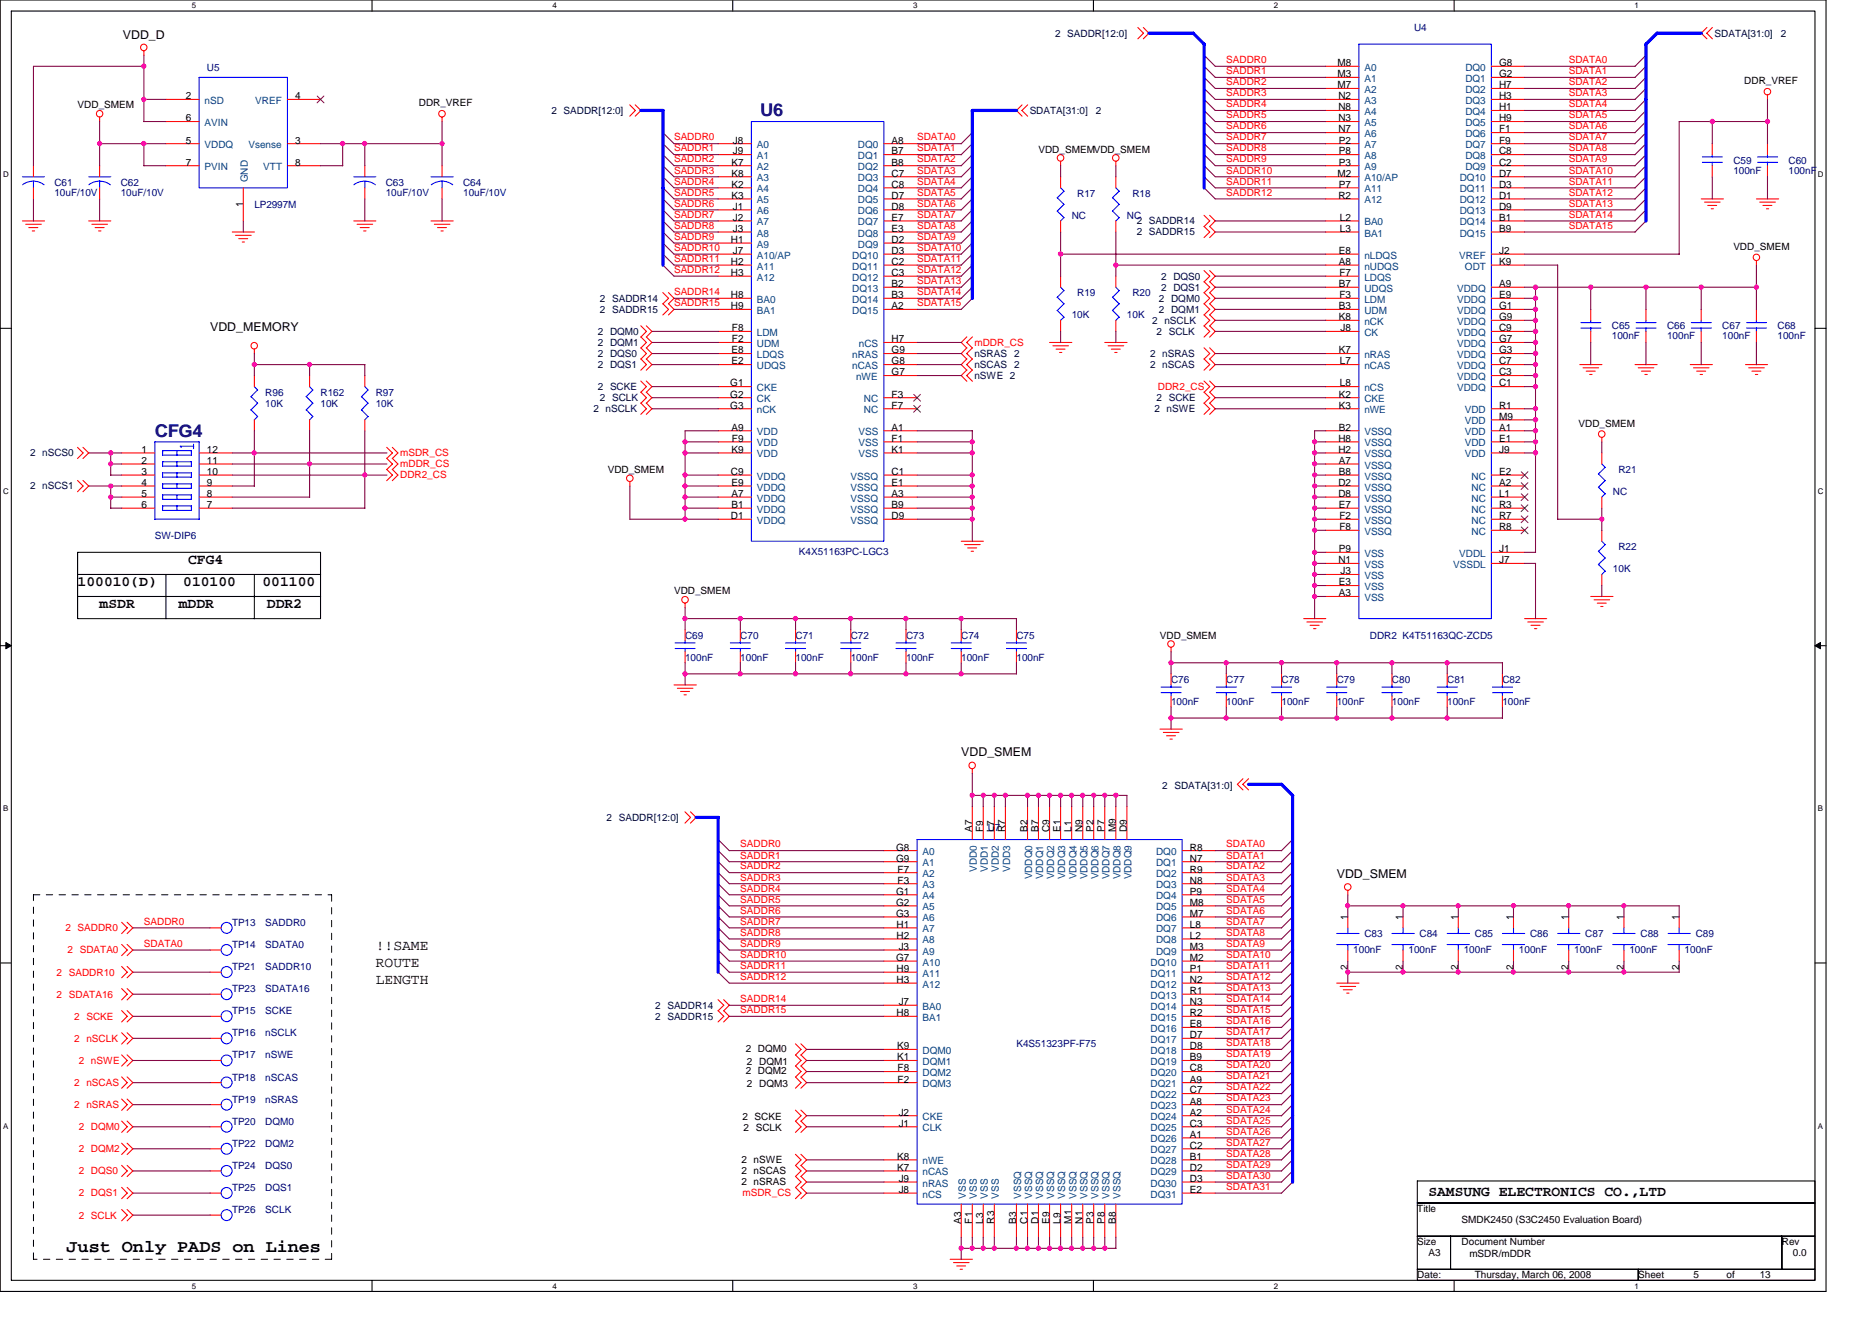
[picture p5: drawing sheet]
<svg xmlns="http://www.w3.org/2000/svg" width="297mm" height="210mm" viewBox="0 0 297 210" stroke-linecap="round" stroke-linejoin="round" font-family="sans-serif">
<defs><g id="words">
<g font-size="2.8" fill="#000080">
<text x="120.6" y="18.4">U6</text>
<text x="24.6" y="69.4">CFG4</text>
</g>
<text font-size="2.8" x="10.6" y="198.6">Just Only PADS on Lines</text>
<g font-size="2.3">
<text x="29.8" y="89.5">CFG4</text>
<text x="12.3" y="93">100010(D)</text>
<text x="29.1" y="93">010100</text>
<text x="41.6" y="93">001100</text>
<text x="15.8" y="96.5">mSDR</text>
<text x="28.4" y="96.5">mDDR</text>
<text x="42.3" y="96.5">DDR2</text>
<text x="59.6" y="150.8">!!SAME</text>
<text x="59.6" y="153.4">ROUTE</text>
<text x="59.6" y="156">LENGTH</text>
<text x="226.6" y="189.8">SAMSUNG ELECTRONICS CO.,LTD</text>
</g>
<g font-size="1.9">
<text x="19.5" y="6.3">VDD_D</text>
<text x="33.3" y="52.5">VDD_MEMORY</text>
<text x="152.5" y="120">VDD_SMEM</text>
<text x="212.1" y="139.3">VDD_SMEM</text>
</g>
<g font-size="1.6" fill="#000040">
<text x="167.4" y="5.8">2 SADDR[12:0]</text>
<text x="272.1" y="5.8">SDATA[31:0]</text>
<text x="282.6" y="5.8">2</text>
<text x="87.5" y="18.1">2 SADDR[12:0]</text>
<text x="163.4" y="18.1">SDATA[31:0]</text>
<text x="173.9" y="18.1">2</text>
<text x="180.4" y="35.6">2 SADDR14</text>
<text x="180.4" y="37.4">2 SADDR15</text>
<text x="95.2" y="47.9">2 SADDR14</text>
<text x="183.9" y="47.9">2 DQM0</text>
<text x="184.2" y="44.4">2 DQS0</text>
<text x="184.2" y="46.1">2 DQS1</text>
<text x="94.9" y="53.1">2 DQM0</text>
<text x="95.2" y="49.6">2 SADDR15</text>
<text x="182.8" y="51.4">2 nSCLK</text>
<text x="183.5" y="53.1">2 SCLK</text>
<text x="183.9" y="49.6">2 DQM1</text>
<text x="94.9" y="56.6">2 DQS0</text>
<text x="94.9" y="54.9">2 DQM1</text>
<text x="94.9" y="58.4">2 DQS1</text>
<text x="154.6" y="58.4">nSCAS</text>
<text x="154.6" y="56.6">nSRAS</text>
<text x="160.9" y="58.4">2</text>
<text x="160.9" y="56.6">2</text>
<text x="182.5" y="58.4">2 nSCAS</text>
<text x="182.5" y="56.6">2 nSRAS</text>
<text x="94.2" y="65.4">2 nSCLK</text>
<text x="94.9" y="61.9">2 SCKE</text>
<text x="95.2" y="63.6">2 SCLK</text>
<text x="154.6" y="60.1">nSWE 2</text>
<text x="183.2" y="65.4">2 nSWE</text>
<text x="183.5" y="63.6">2 SCKE</text>
<text x="4.8" y="77.7">2 nSCS1</text>
<text x="4.8" y="72.4">2 nSCS0</text>
<text x="184.4" y="125.2">2 SDATA[31:0]</text>
<text x="96.3" y="130.2">2 SADDR[12:0]</text>
<text x="104" y="161.8">2 SADDR15</text>
<text x="104" y="160">2 SADDR14</text>
</g>
<g font-size="1.6" fill="#000080">
<text x="224.4" y="4.9">U4</text>
<text x="32.8" y="11.2">U5</text>
<text x="8.6" y="29.5">C61</text>
<text x="19.2" y="29.5">C62</text>
<text x="61.2" y="29.5">C63</text>
<text x="73.5" y="29.5">C64</text>
<text x="275" y="26">C59</text>
<text x="275" y="27.5">100nF</text>
<text x="283.8" y="26">C60</text>
<text x="283.8" y="27.5">100nF</text>
<text x="8.6" y="31.1">10uF/10V</text>
<text x="19.2" y="31.1">10uF/10V</text>
<text x="40.4" y="33">LP2997M</text>
<text x="61.2" y="31.1">10uF/10V</text>
<text x="73.5" y="31.1">10uF/10V</text>
<text x="170" y="34.7">NC</text>
<text x="170.9" y="31.2">R17</text>
<text x="178.8" y="34.7">NC</text>
<text x="179.7" y="31.2">R18</text>
<text x="170.9" y="47">R19</text>
<text x="179.7" y="47">R20</text>
<text x="170" y="50.5">10K</text>
<text x="178.8" y="50.5">10K</text>
<text x="255.8" y="52.2">C65</text>
<text x="255.8" y="53.8">100nF</text>
<text x="264.5" y="52.2">C66</text>
<text x="264.5" y="53.8">100nF</text>
<text x="273.3" y="52.2">C67</text>
<text x="273.3" y="53.8">100nF</text>
<text x="282" y="52.2">C68</text>
<text x="282" y="53.8">100nF</text>
<text x="42.1" y="62.8">R96</text>
<text x="42.1" y="64.5">10K</text>
<text x="50.9" y="62.8">R162</text>
<text x="50.9" y="64.5">10K</text>
<text x="59.6" y="62.8">R97</text>
<text x="59.6" y="64.5">10K</text>
<text x="256.8" y="75">R21</text>
<text x="255.9" y="78.5">NC</text>
<text x="24.6" y="85.6">SW-DIP6</text>
<text x="126.8" y="88">K4X51163PC-LGC3</text>
<text x="256.8" y="87.3">R22</text>
<text x="255.9" y="90.8">10K</text>
<text x="108.7" y="101.3">C69</text>
<text x="117.5" y="101.3">C70</text>
<text x="126.2" y="101.3">C71</text>
<text x="135" y="101.3">C72</text>
<text x="143.8" y="101.3">C73</text>
<text x="152.5" y="101.3">C74</text>
<text x="161.3" y="101.3">C75</text>
<text x="217.4" y="101.3">DDR2 K4T51163QC-ZCD5</text>
<text x="108.7" y="104.8">100nF</text>
<text x="117.5" y="104.8">100nF</text>
<text x="126.2" y="104.8">100nF</text>
<text x="135" y="104.8">100nF</text>
<text x="143.8" y="104.8">100nF</text>
<text x="152.5" y="104.8">100nF</text>
<text x="161.3" y="104.8">100nF</text>
<text x="185.8" y="108.3">C76</text>
<text x="185.8" y="111.8">100nF</text>
<text x="194.6" y="108.3">C77</text>
<text x="194.6" y="111.8">100nF</text>
<text x="203.3" y="108.3">C78</text>
<text x="203.3" y="111.8">100nF</text>
<text x="212.1" y="108.3">C79</text>
<text x="212.1" y="111.8">100nF</text>
<text x="220.9" y="108.3">C80</text>
<text x="220.9" y="111.8">100nF</text>
<text x="229.6" y="108.3">C81</text>
<text x="229.6" y="111.8">100nF</text>
<text x="238.4" y="108.3">C82</text>
<text x="238.4" y="111.8">100nF</text>
<text x="156.7" y="131.8">U7</text>
<text x="36.8" y="146.9">TP13</text>
<text x="42.1" y="146.9">SADDR0</text>
<text x="216.5" y="148.6">C83</text>
<text x="225.3" y="148.6">C84</text>
<text x="234" y="148.6">C85</text>
<text x="242.8" y="148.6">C86</text>
<text x="251.5" y="148.6">C87</text>
<text x="260.3" y="148.6">C88</text>
<text x="269.1" y="148.6">C89</text>
<text x="36.8" y="150.4">TP14</text>
<text x="36.8" y="153.9">TP21</text>
<text x="42.1" y="150.4">SDATA0</text>
<text x="42.1" y="153.9">SADDR10</text>
<text x="214.7" y="151.3">100nF</text>
<text x="223.5" y="151.3">100nF</text>
<text x="232.3" y="151.3">100nF</text>
<text x="241" y="151.3">100nF</text>
<text x="249.8" y="151.3">100nF</text>
<text x="258.5" y="151.3">100nF</text>
<text x="267.3" y="151.3">100nF</text>
<text x="36.8" y="157.4">TP23</text>
<text x="36.8" y="160.9">TP15</text>
<text x="42.1" y="157.4">SDATA16</text>
<text x="42.1" y="160.9">SCKE</text>
<text x="36.8" y="167.9">TP17</text>
<text x="36.8" y="164.4">TP16</text>
<text x="42.1" y="167.9">nSWE</text>
<text x="42.1" y="164.4">nSCLK</text>
<text x="161.3" y="166.2">K4S51323PF-F75</text>
<text x="36.8" y="171.4">TP18</text>
<text x="42.1" y="171.4">nSCAS</text>
<text x="36.8" y="178.4">TP20</text>
<text x="36.8" y="174.9">TP19</text>
<text x="42.1" y="178.4">DQM0</text>
<text x="42.1" y="174.9">nSRAS</text>
<text x="36.8" y="181.9">TP22</text>
<text x="36.8" y="185.4">TP24</text>
<text x="42.1" y="181.9">DQM2</text>
<text x="42.1" y="185.4">DQS0</text>
<text x="36.8" y="189">TP25</text>
<text x="42.1" y="189">DQS1</text>
<text x="36.8" y="192.4">TP26</text>
<text x="42.1" y="192.4">SCLK</text>
</g>
<g font-size="1.6" fill="#f00">
<text x="194.6" y="11.8">SADDR1</text>
<text x="194.6" y="10">SADDR0</text>
<text x="248.9" y="10">SDATA0</text>
<text x="248.9" y="11.8">SDATA1</text>
<text x="194.6" y="13.5">SADDR2</text>
<text x="194.6" y="17">SADDR4</text>
<text x="194.6" y="15.3">SADDR3</text>
<text x="248.9" y="13.5">SDATA2</text>
<text x="248.9" y="15.3">SDATA3</text>
<text x="248.9" y="17">SDATA4</text>
<text x="107" y="22.3">SADDR0</text>
<text x="145.5" y="22.3">SDATA0</text>
<text x="194.6" y="22.3">SADDR7</text>
<text x="194.6" y="20.5">SADDR6</text>
<text x="194.6" y="18.8">SADDR5</text>
<text x="248.9" y="20.5">SDATA6</text>
<text x="248.9" y="18.8">SDATA5</text>
<text x="248.9" y="22.3">SDATA7</text>
<text x="107" y="29.3">SADDR4</text>
<text x="107" y="27.5">SADDR3</text>
<text x="107" y="24">SADDR1</text>
<text x="107" y="25.8">SADDR2</text>
<text x="145.5" y="24">SDATA1</text>
<text x="145.5" y="27.5">SDATA3</text>
<text x="145.5" y="29.3">SDATA4</text>
<text x="145.5" y="25.8">SDATA2</text>
<text x="194.6" y="29.3">SADDR11</text>
<text x="194.6" y="27.5">SADDR10</text>
<text x="194.6" y="25.8">SADDR9</text>
<text x="194.6" y="24">SADDR8</text>
<text x="248.9" y="25.8">SDATA9</text>
<text x="248.9" y="24">SDATA8</text>
<text x="248.9" y="27.5">SDATA10</text>
<text x="248.9" y="29.3">SDATA11</text>
<text x="107" y="32.8">SADDR6</text>
<text x="107" y="31.1">SADDR5</text>
<text x="107" y="34.5">SADDR7</text>
<text x="145.5" y="31.1">SDATA5</text>
<text x="145.5" y="34.5">SDATA7</text>
<text x="145.5" y="32.8">SDATA6</text>
<text x="194.6" y="31.1">SADDR12</text>
<text x="248.9" y="34.5">SDATA14</text>
<text x="248.9" y="31.1">SDATA12</text>
<text x="248.9" y="32.8">SDATA13</text>
<text x="107" y="36.3">SADDR8</text>
<text x="107" y="39.8">SADDR10</text>
<text x="107" y="41.5">SADDR11</text>
<text x="107" y="38.1">SADDR9</text>
<text x="145.5" y="36.3">SDATA8</text>
<text x="145.5" y="38.1">SDATA9</text>
<text x="145.5" y="41.5">SDATA11</text>
<text x="145.5" y="39.8">SDATA10</text>
<text x="248.9" y="36.3">SDATA15</text>
<text x="107" y="46.8">SADDR14</text>
<text x="107" y="43.3">SADDR12</text>
<text x="145.5" y="43.3">SDATA12</text>
<text x="145.5" y="45.1">SDATA13</text>
<text x="145.5" y="46.8">SDATA14</text>
<text x="107" y="48.6">SADDR15</text>
<text x="145.5" y="48.6">SDATA15</text>
<text x="154.6" y="54.9">mDDR_CS</text>
<text x="183.7" y="61.9">DDR2_CS</text>
<text x="63.5" y="74.1">mDDR_CS</text>
<text x="63.5" y="72.4">mSDR_CS</text>
<text x="63.5" y="75.9">DDR2_CS</text>
<text x="117.5" y="136.2">SADDR1</text>
<text x="117.5" y="134.5">SADDR0</text>
<text x="117.5" y="137.9">SADDR2</text>
<text x="194.6" y="134.5">SDATA0</text>
<text x="194.6" y="137.9">SDATA2</text>
<text x="194.6" y="136.2">SDATA1</text>
<text x="117.5" y="139.7">SADDR3</text>
<text x="117.5" y="143.2">SADDR5</text>
<text x="117.5" y="141.5">SADDR4</text>
<text x="194.6" y="141.5">SDATA4</text>
<text x="194.6" y="143.2">SDATA5</text>
<text x="194.6" y="139.7">SDATA3</text>
<text x="10.4" y="147.8">2 SADDR0</text>
<text x="22.8" y="146.7">SADDR0</text>
<text x="117.5" y="146.7">SADDR7</text>
<text x="117.5" y="148.5">SADDR8</text>
<text x="117.5" y="145">SADDR6</text>
<text x="194.6" y="145">SDATA6</text>
<text x="194.6" y="148.5">SDATA8</text>
<text x="194.6" y="146.7">SDATA7</text>
<text x="9" y="154.8">2 SADDR10</text>
<text x="10.7" y="151.3">2 SDATA0</text>
<text x="22.8" y="150.2">SDATA0</text>
<text x="117.5" y="155.5">SADDR12</text>
<text x="117.5" y="153.7">SADDR11</text>
<text x="117.5" y="150.2">SADDR9</text>
<text x="117.5" y="152">SADDR10</text>
<text x="194.6" y="152">SDATA10</text>
<text x="194.6" y="153.7">SDATA11</text>
<text x="194.6" y="150.2">SDATA9</text>
<text x="194.6" y="155.5">SDATA12</text>
<text x="9" y="158.3">2 SDATA16</text>
<text x="11.8" y="161.8">2 SCKE</text>
<text x="117.5" y="159">SADDR14</text>
<text x="117.5" y="160.7">SADDR15</text>
<text x="194.6" y="160.7">SDATA15</text>
<text x="194.6" y="159">SDATA14</text>
<text x="194.6" y="157.2">SDATA13</text>
<text x="11.8" y="165.3">2 nSCLK</text>
<text x="194.6" y="167.7">SDATA19</text>
<text x="194.6" y="162.5">SDATA16</text>
<text x="194.6" y="164.2">SDATA17</text>
<text x="194.6" y="166">SDATA18</text>
<text x="11.8" y="172.3">2 nSCAS</text>
<text x="12.5" y="168.8">2 nSWE</text>
<text x="194.6" y="173">SDATA22</text>
<text x="194.6" y="171.3">SDATA21</text>
<text x="194.6" y="169.5">SDATA20</text>
<text x="11.8" y="175.8">2 nSRAS</text>
<text x="12.5" y="179.3">2 DQM0</text>
<text x="194.6" y="178.3">SDATA25</text>
<text x="194.6" y="174.8">SDATA23</text>
<text x="194.6" y="176.5">SDATA24</text>
<text x="12.5" y="182.8">2 DQM2</text>
<text x="194.6" y="185.3">SDATA29</text>
<text x="194.6" y="183.5">SDATA28</text>
<text x="194.6" y="180">SDATA26</text>
<text x="194.6" y="181.8">SDATA27</text>
<text x="12.5" y="186.3">2 DQS0</text>
<text x="12.5" y="189.8">2 DQS1</text>
<text x="117.8" y="189.8">mSDR_CS</text>
<text x="194.6" y="188.8">SDATA31</text>
<text x="194.6" y="187">SDATA30</text>
<text x="12.5" y="193.3">2 SCLK</text>
</g>
<g font-size="1.6">
<text x="212.2" y="10.5">M8</text>
<text x="237.9" y="10.5">G8</text>
<text x="12.3" y="17.2">VDD_SMEM</text>
<text x="29.5" y="15.7">2</text>
<text x="46.8" y="15.7">4</text>
<text x="66.5" y="16.8">DDR_VREF</text>
<text x="212.2" y="12.3">M3</text>
<text x="212.2" y="14">M7</text>
<text x="212.4" y="15.7">N2</text>
<text x="212.4" y="17.5">N8</text>
<text x="237.9" y="12.3">G2</text>
<text x="237.9" y="14">H7</text>
<text x="237.9" y="15.7">H3</text>
<text x="237.9" y="17.5">H1</text>
<text x="276.8" y="13.3">DDR_VREF</text>
<text x="29.5" y="22.8">5</text>
<text x="29.5" y="19.3">6</text>
<text x="46.8" y="22.8">3</text>
<text x="116.3" y="22.8">J8</text>
<text x="141.5" y="22.8">A8</text>
<text x="212.4" y="19.3">N3</text>
<text x="212.4" y="21">N7</text>
<text x="212.4" y="22.8">P2</text>
<text x="237.9" y="19.3">H9</text>
<text x="237.9" y="21">F1</text>
<text x="237.9" y="22.8">F9</text>
<text x="29.5" y="26.3">7</text>
<text x="46.8" y="26.3">8</text>
<text x="116.1" y="26.3">K7</text>
<text x="116.1" y="28">K8</text>
<text x="116.1" y="29.8">K2</text>
<text x="116.3" y="24.5">J9</text>
<text x="141.5" y="24.5">B7</text>
<text x="141.5" y="26.3">B8</text>
<text x="141.5" y="28">C7</text>
<text x="141.5" y="29.8">C8</text>
<text x="164.8" y="24.2">VDD_SMEMVDD_SMEM</text>
<text x="212.2" y="28">M2</text>
<text x="212.4" y="24.5">P8</text>
<text x="212.4" y="26.3">P3</text>
<text x="212.4" y="29.8">P7</text>
<text x="237.9" y="24.5">C8</text>
<text x="237.9" y="26.3">C2</text>
<text x="237.9" y="28">D7</text>
<text x="237.9" y="29.8">D3</text>
<text x="38.6" y="32.9" transform="rotate(-90 38.6 32.9)">1</text>
<text x="116.1" y="31.5">K3</text>
<text x="116.3" y="33.3">J1</text>
<text x="116.3" y="35">J2</text>
<text x="141.5" y="31.5">D7</text>
<text x="141.5" y="33.3">D8</text>
<text x="141.5" y="35">E7</text>
<text x="212.4" y="31.5">R2</text>
<text x="212.6" y="35">L2</text>
<text x="237.9" y="31.5">D1</text>
<text x="237.9" y="35">B1</text>
<text x="237.9" y="33.3">D9</text>
<text x="116" y="38.5">H1</text>
<text x="116.3" y="36.8">J3</text>
<text x="116.3" y="40.3">J7</text>
<text x="141.5" y="36.8">E3</text>
<text x="141.5" y="38.5">D2</text>
<text x="141.5" y="40.3">D3</text>
<text x="212.4" y="40.3">E8</text>
<text x="212.6" y="36.8">L3</text>
<text x="237.9" y="40.3">J2</text>
<text x="237.9" y="36.8">B9</text>
<text x="275" y="39.6">VDD_SMEM</text>
<text x="116" y="42">H2</text>
<text x="116" y="43.8">H3</text>
<text x="116" y="47.3">H8</text>
<text x="141.5" y="42">C2</text>
<text x="141.5" y="43.8">C3</text>
<text x="141.5" y="47.3">B3</text>
<text x="141.5" y="45.6">B2</text>
<text x="212.4" y="42">A8</text>
<text x="212.4" y="45.6">B7</text>
<text x="212.5" y="43.8">F7</text>
<text x="212.5" y="47.3">F3</text>
<text x="237.9" y="42">K9</text>
<text x="237.9" y="45.6">A9</text>
<text x="237.9" y="47.3">E9</text>
<text x="116" y="49.1">H9</text>
<text x="116.1" y="52.6">F8</text>
<text x="141.5" y="49.1">A2</text>
<text x="212.4" y="50.8">K8</text>
<text x="212.4" y="49.1">B3</text>
<text x="212.7" y="52.6">J8</text>
<text x="237.9" y="49.1">G1</text>
<text x="237.9" y="50.8">G9</text>
<text x="237.9" y="52.6">C9</text>
<text x="116.1" y="56.1">E8</text>
<text x="116.1" y="57.8">E2</text>
<text x="116.1" y="54.3">F2</text>
<text x="141.5" y="54.3">H7</text>
<text x="141.5" y="56.1">G9</text>
<text x="141.5" y="57.8">G8</text>
<text x="141.5" y="59.6">G7</text>
<text x="212.4" y="56.1">K7</text>
<text x="212.6" y="57.8">L7</text>
<text x="237.9" y="54.3">G7</text>
<text x="237.9" y="56.1">G3</text>
<text x="237.9" y="57.8">C7</text>
<text x="237.9" y="59.6">C3</text>
<text x="115.9" y="61.3">G1</text>
<text x="115.9" y="63.1">G2</text>
<text x="115.9" y="64.8">G3</text>
<text x="141.5" y="63.1">F3</text>
<text x="141.5" y="64.8">F7</text>
<text x="212.4" y="63.1">K2</text>
<text x="212.4" y="64.8">K3</text>
<text x="212.6" y="61.3">L8</text>
<text x="237.9" y="61.3">C1</text>
<text x="237.9" y="64.8">R1</text>
<text x="22.5" y="71.8">1</text>
<text x="32.8" y="71.8">12</text>
<text x="116.1" y="68.3">A9</text>
<text x="116.1" y="71.8">K9</text>
<text x="116.1" y="70.1">F9</text>
<text x="141.5" y="71.8">K1</text>
<text x="141.5" y="68.3">A1</text>
<text x="141.5" y="70.1">F1</text>
<text x="212.4" y="70.1">H8</text>
<text x="212.4" y="71.8">H2</text>
<text x="212.4" y="68.3">B2</text>
<text x="237.9" y="66.6">M9</text>
<text x="237.9" y="68.3">A1</text>
<text x="237.9" y="70.1">E1</text>
<text x="237.9" y="71.8">J9</text>
<text x="250.5" y="67.7">VDD_SMEM</text>
<text x="22.5" y="73.6">2</text>
<text x="22.5" y="75.4">3</text>
<text x="22.5" y="77.1">4</text>
<text x="32.8" y="77.1">9</text>
<text x="32.8" y="75.4">10</text>
<text x="32.8" y="73.6">11</text>
<text x="96.4" y="75">VDD_SMEM</text>
<text x="116" y="75.4">C9</text>
<text x="116.1" y="77.1">E9</text>
<text x="141.5" y="77.1">E1</text>
<text x="141.5" y="75.4">C1</text>
<text x="212.4" y="77.1">D2</text>
<text x="212.4" y="73.6">A7</text>
<text x="212.4" y="75.4">B8</text>
<text x="237.9" y="75.4">E2</text>
<text x="237.9" y="77.1">A2</text>
<text x="22.5" y="80.6">6</text>
<text x="22.5" y="78.8">5</text>
<text x="32.8" y="78.8">8</text>
<text x="32.8" y="80.6">7</text>
<text x="116" y="82.4">D1</text>
<text x="116.1" y="78.8">A7</text>
<text x="116.1" y="80.6">B1</text>
<text x="141.5" y="82.4">D9</text>
<text x="141.5" y="80.6">B9</text>
<text x="141.5" y="78.8">A3</text>
<text x="212.4" y="78.8">D8</text>
<text x="212.4" y="80.6">E7</text>
<text x="212.5" y="82.4">F2</text>
<text x="237.9" y="78.8">L1</text>
<text x="237.9" y="80.6">R3</text>
<text x="237.9" y="82.4">R7</text>
<text x="212.4" y="89.4">N1</text>
<text x="212.4" y="87.6">P9</text>
<text x="212.5" y="84.1">F8</text>
<text x="237.9" y="84.1">R8</text>
<text x="237.9" y="87.6">J1</text>
<text x="237.9" y="89.4">J7</text>
<text x="107" y="94.3">VDD_SMEM</text>
<text x="212.4" y="92.9">E3</text>
<text x="212.4" y="94.6">A3</text>
<text x="212.7" y="91.1">J3</text>
<text x="184.1" y="101.3">VDD_SMEM</text>
<text x="154.3" y="132" transform="rotate(-90 154.3 132)">A7</text>
<text x="156" y="132" transform="rotate(-90 156 132)">F9</text>
<text x="157.8" y="132" transform="rotate(-90 157.8 132)">L7</text>
<text x="159.5" y="132" transform="rotate(-90 159.5 132)">R7</text>
<text x="163" y="132" transform="rotate(-90 163 132)">B2</text>
<text x="164.8" y="132" transform="rotate(-90 164.8 132)">B7</text>
<text x="166.5" y="132" transform="rotate(-90 166.5 132)">C9</text>
<text x="168.3" y="132" transform="rotate(-90 168.3 132)">E1</text>
<text x="170" y="132" transform="rotate(-90 170 132)">L1</text>
<text x="171.8" y="132" transform="rotate(-90 171.8 132)">N9</text>
<text x="173.5" y="132" transform="rotate(-90 173.5 132)">P2</text>
<text x="175.3" y="132" transform="rotate(-90 175.3 132)">P7</text>
<text x="177" y="132" transform="rotate(-90 177 132)">M9</text>
<text x="178.8" y="132" transform="rotate(-90 178.8 132)">D9</text>
<text x="142.2" y="134.9">G8</text>
<text x="142.2" y="136.7">G9</text>
<text x="188.8" y="134.9">R8</text>
<text x="188.8" y="136.7">N7</text>
<text x="142.2" y="141.9">G1</text>
<text x="142.2" y="143.7">G2</text>
<text x="142.4" y="138.4">F7</text>
<text x="142.4" y="140.2">F3</text>
<text x="188.8" y="138.4">R9</text>
<text x="188.8" y="140.2">N8</text>
<text x="188.8" y="141.9">P9</text>
<text x="188.8" y="143.7">M8</text>
<text x="142.2" y="145.5">G3</text>
<text x="142.3" y="147.2">H1</text>
<text x="142.3" y="148.9">H2</text>
<text x="188.8" y="145.5">M7</text>
<text x="188.8" y="147.2">L8</text>
<text x="188.8" y="148.9">L2</text>
<text x="213.8" y="146" transform="rotate(-90 213.8 146)">1</text>
<text x="222.6" y="146" transform="rotate(-90 222.6 146)">1</text>
<text x="231.4" y="146" transform="rotate(-90 231.4 146)">1</text>
<text x="240.1" y="146" transform="rotate(-90 240.1 146)">1</text>
<text x="248.9" y="146" transform="rotate(-90 248.9 146)">1</text>
<text x="257.7" y="146" transform="rotate(-90 257.7 146)">1</text>
<text x="266.4" y="146" transform="rotate(-90 266.4 146)">1</text>
<text x="142.2" y="152.5">G7</text>
<text x="142.3" y="154.2">H9</text>
<text x="142.3" y="156">H3</text>
<text x="142.6" y="150.7">J3</text>
<text x="188.8" y="150.7">M3</text>
<text x="188.8" y="152.5">M2</text>
<text x="188.8" y="154.2">P1</text>
<text x="188.8" y="156">N2</text>
<text x="213.8" y="153.8" transform="rotate(-90 213.8 153.8)">2</text>
<text x="222.6" y="153.8" transform="rotate(-90 222.6 153.8)">2</text>
<text x="231.4" y="153.8" transform="rotate(-90 231.4 153.8)">2</text>
<text x="240.1" y="153.8" transform="rotate(-90 240.1 153.8)">2</text>
<text x="248.9" y="153.8" transform="rotate(-90 248.9 153.8)">2</text>
<text x="257.7" y="153.8" transform="rotate(-90 257.7 153.8)">2</text>
<text x="266.4" y="153.8" transform="rotate(-90 266.4 153.8)">2</text>
<text x="142.3" y="161.2">H8</text>
<text x="142.6" y="159.5">J7</text>
<text x="188.8" y="157.7">R1</text>
<text x="188.8" y="159.5">N3</text>
<text x="188.8" y="161.2">R2</text>
<text x="118.3" y="166.9">2 DQM0</text>
<text x="142.3" y="166.5">K9</text>
<text x="188.8" y="163">E8</text>
<text x="188.8" y="164.7">D7</text>
<text x="188.8" y="166.5">D8</text>
<text x="118.3" y="170.4">2 DQM2</text>
<text x="118.5" y="169">2 DQM1</text>
<text x="118.5" y="172.5">2 DQM3</text>
<text x="142.3" y="168.2">K1</text>
<text x="142.4" y="170">F8</text>
<text x="142.4" y="171.7">F2</text>
<text x="188.8" y="168.2">B9</text>
<text x="188.8" y="170">C8</text>
<text x="188.8" y="171.7">A9</text>
<text x="188.8" y="173.5">C7</text>
<text x="117.8" y="177.7">2 SCKE</text>
<text x="118" y="179.5">2 SCLK</text>
<text x="142.6" y="177">J2</text>
<text x="142.6" y="178.8">J1</text>
<text x="188.8" y="175.2">A8</text>
<text x="188.8" y="177">A2</text>
<text x="188.8" y="178.8">C3</text>
<text x="117.6" y="184.6">2 nSWE</text>
<text x="142.3" y="184">K8</text>
<text x="142.3" y="185.8">K7</text>
<text x="188.8" y="180.5">A1</text>
<text x="188.8" y="182.2">C2</text>
<text x="188.8" y="184">B1</text>
<text x="188.8" y="185.8">D2</text>
<text x="117.6" y="186.3">2 nSCAS</text>
<text x="117.6" y="188.1">2 nSRAS</text>
<text x="142.6" y="187.5">J9</text>
<text x="142.6" y="189.3">J8</text>
<text x="188.8" y="187.5">D3</text>
<text x="188.8" y="189.3">E2</text>
<text x="152.5" y="194.1" transform="rotate(-90 152.5 194.1)">A3</text>
<text x="154.3" y="194.1" transform="rotate(-90 154.3 194.1)">F1</text>
<text x="156" y="194.1" transform="rotate(-90 156 194.1)">L3</text>
<text x="157.8" y="194.1" transform="rotate(-90 157.8 194.1)">R3</text>
<text x="161.3" y="194.1" transform="rotate(-90 161.3 194.1)">B3</text>
<text x="163" y="194.1" transform="rotate(-90 163 194.1)">C1</text>
<text x="164.8" y="194.1" transform="rotate(-90 164.8 194.1)">D1</text>
<text x="166.5" y="194.1" transform="rotate(-90 166.5 194.1)">E9</text>
<text x="168.3" y="194.1" transform="rotate(-90 168.3 194.1)">L9</text>
<text x="170" y="194.1" transform="rotate(-90 170 194.1)">M1</text>
<text x="171.8" y="194.1" transform="rotate(-90 171.8 194.1)">N1</text>
<text x="173.5" y="194.1" transform="rotate(-90 173.5 194.1)">P3</text>
<text x="175.3" y="194.1" transform="rotate(-90 175.3 194.1)">P8</text>
<text x="177" y="194.1" transform="rotate(-90 177 194.1)">B8</text>
<text x="224.9" y="192.3">Title</text>
<text x="224.9" y="197.5">Size</text>
<text x="231.9" y="197.5">Document Number</text>
<text x="231.9" y="194">SMDK2450 (S3C2450 Evaluation Board)</text>
<text x="282.7" y="197.5">Rev</text>
<text x="224.9" y="202.8">Date:</text>
<text x="226.6" y="199.3">A3</text>
<text x="233.1" y="199.5">mSDR/mDDR</text>
<text x="234" y="202.8">Thursday, March 06, 2008</text>
<text x="259.9" y="202.8">Sheet</text>
<text x="268.7" y="202.8">5</text>
<text x="274" y="202.8">of</text>
<text x="279.2" y="202.8">13</text>
<text x="284.5" y="199.3">0.0</text>
</g>
<g font-size="1.6" fill="#004080">
<text x="216.5" y="11.2">A0</text>
<text x="232.5" y="11.2">DQ0</text>
<text x="32.5" y="16.5">nSD</text>
<text x="40.5" y="16.5">VREF</text>
<text x="216.5" y="13">A1</text>
<text x="216.5" y="14.8">A2</text>
<text x="216.5" y="16.5">A3</text>
<text x="232.5" y="13">DQ1</text>
<text x="232.5" y="14.8">DQ2</text>
<text x="232.5" y="16.5">DQ3</text>
<text x="32.5" y="23.5">VDDQ</text>
<text x="32.5" y="20">AVIN</text>
<text x="39.4" y="23.5">Vsense</text>
<text x="120.1" y="23.5">A0</text>
<text x="136.1" y="23.5">DQ0</text>
<text x="216.5" y="18.2">A4</text>
<text x="216.5" y="20">A5</text>
<text x="216.5" y="21.8">A6</text>
<text x="216.5" y="23.5">A7</text>
<text x="232.5" y="20">DQ5</text>
<text x="232.5" y="18.2">DQ4</text>
<text x="232.5" y="21.8">DQ6</text>
<text x="232.5" y="23.5">DQ7</text>
<text x="32.5" y="27">PVIN</text>
<text x="39.3" y="28.9" transform="rotate(-90 39.3 28.9)">GND</text>
<text x="41.8" y="27">VTT</text>
<text x="120.1" y="25.3">A1</text>
<text x="120.1" y="27">A2</text>
<text x="120.1" y="28.8">A3</text>
<text x="136.1" y="25.3">DQ1</text>
<text x="136.1" y="27">DQ2</text>
<text x="136.1" y="28.8">DQ3</text>
<text x="216.5" y="25.3">A8</text>
<text x="216.5" y="27">A9</text>
<text x="216.5" y="28.8">A10/AP</text>
<text x="231.6" y="28.8">DQ10</text>
<text x="232.5" y="25.3">DQ8</text>
<text x="232.5" y="27">DQ9</text>
<text x="120.1" y="30.5">A4</text>
<text x="120.1" y="32.3">A5</text>
<text x="120.1" y="34">A6</text>
<text x="120.1" y="35.8">A7</text>
<text x="136.1" y="32.3">DQ5</text>
<text x="136.1" y="30.5">DQ4</text>
<text x="136.1" y="34">DQ6</text>
<text x="136.1" y="35.8">DQ7</text>
<text x="216.5" y="30.5">A11</text>
<text x="216.5" y="32.3">A12</text>
<text x="216.5" y="35.8">BA0</text>
<text x="231.6" y="30.5">DQ11</text>
<text x="231.6" y="32.3">DQ12</text>
<text x="231.6" y="35.8">DQ14</text>
<text x="231.6" y="34">DQ13</text>
<text x="120.1" y="37.5">A8</text>
<text x="120.1" y="39.3">A9</text>
<text x="120.1" y="41">A10/AP</text>
<text x="135.2" y="41">DQ10</text>
<text x="136.1" y="37.5">DQ8</text>
<text x="136.1" y="39.3">DQ9</text>
<text x="216.5" y="41">nLDQS</text>
<text x="216.5" y="37.5">BA1</text>
<text x="231.5" y="41">VREF</text>
<text x="231.6" y="37.5">DQ15</text>
<text x="120.1" y="42.8">A11</text>
<text x="120.1" y="44.5">A12</text>
<text x="135.2" y="42.8">DQ11</text>
<text x="135.2" y="44.5">DQ12</text>
<text x="135.2" y="46.3">DQ13</text>
<text x="216.5" y="44.5">LDQS</text>
<text x="216.5" y="42.8">nUDQS</text>
<text x="216.5" y="46.3">UDQS</text>
<text x="231.2" y="46.3">VDDQ</text>
<text x="232.4" y="42.8">ODT</text>
<text x="120.1" y="48">BA0</text>
<text x="120.1" y="49.8">BA1</text>
<text x="120.1" y="53.3">LDM</text>
<text x="135.2" y="48">DQ14</text>
<text x="135.2" y="49.8">DQ15</text>
<text x="216.5" y="48">LDM</text>
<text x="216.5" y="49.8">UDM</text>
<text x="216.5" y="51.5">nCK</text>
<text x="216.5" y="53.3">CK</text>
<text x="231.2" y="48">VDDQ</text>
<text x="231.2" y="49.8">VDDQ</text>
<text x="231.2" y="51.5">VDDQ</text>
<text x="231.2" y="53.3">VDDQ</text>
<text x="120.1" y="55.1">UDM</text>
<text x="120.1" y="56.8">LDQS</text>
<text x="120.1" y="58.6">UDQS</text>
<text x="135.2" y="56.8">nRAS</text>
<text x="135.2" y="58.6">nCAS</text>
<text x="136.3" y="55.1">nCS</text>
<text x="216.5" y="56.8">nRAS</text>
<text x="216.5" y="58.6">nCAS</text>
<text x="231.2" y="55.1">VDDQ</text>
<text x="231.2" y="56.8">VDDQ</text>
<text x="231.2" y="58.6">VDDQ</text>
<text x="120.1" y="62.1">CKE</text>
<text x="120.1" y="63.8">CK</text>
<text x="120.1" y="65.6">nCK</text>
<text x="135.8" y="60.3">nWE</text>
<text x="137.1" y="63.8">NC</text>
<text x="137.1" y="65.6">NC</text>
<text x="216.5" y="62.1">nCS</text>
<text x="216.5" y="63.8">CKE</text>
<text x="216.5" y="65.6">nWE</text>
<text x="231.2" y="60.3">VDDQ</text>
<text x="231.2" y="62.1">VDDQ</text>
<text x="232.4" y="65.6">VDD</text>
<text x="120.1" y="69.1">VDD</text>
<text x="120.1" y="70.8">VDD</text>
<text x="136.2" y="69.1">VSS</text>
<text x="136.2" y="70.8">VSS</text>
<text x="216.5" y="69.1">VSSQ</text>
<text x="216.5" y="70.8">VSSQ</text>
<text x="232.4" y="67.3">VDD</text>
<text x="232.4" y="69.1">VDD</text>
<text x="232.4" y="70.8">VDD</text>
<text x="120.1" y="72.6">VDD</text>
<text x="120.1" y="76.1">VDDQ</text>
<text x="120.1" y="77.8">VDDQ</text>
<text x="135" y="77.8">VSSQ</text>
<text x="135" y="76.1">VSSQ</text>
<text x="136.2" y="72.6">VSS</text>
<text x="216.5" y="72.6">VSSQ</text>
<text x="216.5" y="74.3">VSSQ</text>
<text x="216.5" y="76.1">VSSQ</text>
<text x="216.5" y="77.8">VSSQ</text>
<text x="232.4" y="72.6">VDD</text>
<text x="233.5" y="76.1">NC</text>
<text x="233.5" y="77.8">NC</text>
<text x="120.1" y="79.6">VDDQ</text>
<text x="120.1" y="81.3">VDDQ</text>
<text x="120.1" y="83.1">VDDQ</text>
<text x="135" y="83.1">VSSQ</text>
<text x="135" y="81.3">VSSQ</text>
<text x="135" y="79.6">VSSQ</text>
<text x="216.5" y="79.6">VSSQ</text>
<text x="216.5" y="81.3">VSSQ</text>
<text x="216.5" y="83.1">VSSQ</text>
<text x="233.5" y="79.6">NC</text>
<text x="233.5" y="81.3">NC</text>
<text x="233.5" y="83.1">NC</text>
<text x="216.5" y="84.9">VSSQ</text>
<text x="216.5" y="88.4">VSS</text>
<text x="231.5" y="88.4">VDDL</text>
<text x="233.5" y="84.9">NC</text>
<text x="216.5" y="90.1">VSS</text>
<text x="216.5" y="91.9">VSS</text>
<text x="216.5" y="93.6">VSS</text>
<text x="216.5" y="95.4">VSS</text>
<text x="230.6" y="90.1">VSSDL</text>
<text x="146.4" y="135.7">A0</text>
<text x="146.4" y="137.4">A1</text>
<text x="183.4" y="135.7">DQ0</text>
<text x="183.4" y="137.4">DQ1</text>
<text x="146.4" y="139.2">A2</text>
<text x="146.4" y="140.9">A3</text>
<text x="146.4" y="142.7">A4</text>
<text x="155" y="138.3" transform="rotate(-90 155 138.3)">VDD0</text>
<text x="156.8" y="138.3" transform="rotate(-90 156.8 138.3)">VDD1</text>
<text x="158.5" y="138.3" transform="rotate(-90 158.5 138.3)">VDD2</text>
<text x="160.3" y="138.3" transform="rotate(-90 160.3 138.3)">VDD3</text>
<text x="163.8" y="139.5" transform="rotate(-90 163.8 139.5)">VDDQ0</text>
<text x="165.5" y="139.5" transform="rotate(-90 165.5 139.5)">VDDQ1</text>
<text x="167.3" y="139.5" transform="rotate(-90 167.3 139.5)">VDDQ2</text>
<text x="169" y="139.5" transform="rotate(-90 169 139.5)">VDDQ3</text>
<text x="170.8" y="139.5" transform="rotate(-90 170.8 139.5)">VDDQ4</text>
<text x="172.5" y="139.5" transform="rotate(-90 172.5 139.5)">VDDQ5</text>
<text x="174.3" y="139.5" transform="rotate(-90 174.3 139.5)">VDDQ6</text>
<text x="176" y="139.5" transform="rotate(-90 176 139.5)">VDDQ7</text>
<text x="177.8" y="139.5" transform="rotate(-90 177.8 139.5)">VDDQ8</text>
<text x="179.6" y="139.5" transform="rotate(-90 179.6 139.5)">VDDQ9</text>
<text x="183.4" y="139.2">DQ2</text>
<text x="183.4" y="140.9">DQ3</text>
<text x="183.4" y="142.7">DQ4</text>
<text x="146.4" y="144.4">A5</text>
<text x="146.4" y="146.2">A6</text>
<text x="146.4" y="147.9">A7</text>
<text x="146.4" y="149.7">A8</text>
<text x="183.4" y="144.4">DQ5</text>
<text x="183.4" y="146.2">DQ6</text>
<text x="183.4" y="147.9">DQ7</text>
<text x="183.4" y="149.7">DQ8</text>
<text x="146.4" y="151.4">A9</text>
<text x="146.4" y="153.2">A10</text>
<text x="146.4" y="155">A11</text>
<text x="182.6" y="153.2">DQ10</text>
<text x="182.6" y="155">DQ11</text>
<text x="183.4" y="151.4">DQ9</text>
<text x="146.4" y="162">BA1</text>
<text x="146.4" y="160.2">BA0</text>
<text x="146.4" y="156.7">A12</text>
<text x="182.6" y="156.7">DQ12</text>
<text x="182.6" y="158.5">DQ13</text>
<text x="182.6" y="160.2">DQ14</text>
<text x="182.6" y="162">DQ15</text>
<text x="146.4" y="167.2">DQM0</text>
<text x="182.6" y="163.7">DQ16</text>
<text x="182.6" y="165.5">DQ17</text>
<text x="182.6" y="167.2">DQ18</text>
<text x="146.4" y="169">DQM1</text>
<text x="146.4" y="170.7">DQM2</text>
<text x="146.4" y="172.5">DQM3</text>
<text x="182.6" y="169">DQ19</text>
<text x="182.6" y="170.7">DQ20</text>
<text x="182.6" y="172.5">DQ21</text>
<text x="146.4" y="177.7">CKE</text>
<text x="146.4" y="179.5">CLK</text>
<text x="182.6" y="174.2">DQ22</text>
<text x="182.6" y="176">DQ23</text>
<text x="182.6" y="177.7">DQ24</text>
<text x="182.6" y="179.5">DQ25</text>
<text x="146.4" y="184.7">nWE</text>
<text x="182.6" y="181.3">DQ26</text>
<text x="182.6" y="183">DQ27</text>
<text x="182.6" y="184.7">DQ28</text>
<text x="146.4" y="188.3">nRAS</text>
<text x="146.4" y="190">nCS</text>
<text x="146.4" y="186.5">nCAS</text>
<text x="153.3" y="190.2" transform="rotate(-90 153.3 190.2)">VSS</text>
<text x="155" y="190.2" transform="rotate(-90 155 190.2)">VSS</text>
<text x="156.8" y="190.2" transform="rotate(-90 156.8 190.2)">VSS</text>
<text x="158.5" y="190.2" transform="rotate(-90 158.5 190.2)">VSS</text>
<text x="162" y="190.2" transform="rotate(-90 162 190.2)">VSSQ</text>
<text x="163.8" y="190.2" transform="rotate(-90 163.8 190.2)">VSSQ</text>
<text x="165.5" y="190.2" transform="rotate(-90 165.5 190.2)">VSSQ</text>
<text x="167.3" y="190.2" transform="rotate(-90 167.3 190.2)">VSSQ</text>
<text x="169" y="190.2" transform="rotate(-90 169 190.2)">VSSQ</text>
<text x="170.8" y="190.2" transform="rotate(-90 170.8 190.2)">VSSQ</text>
<text x="172.5" y="190.2" transform="rotate(-90 172.5 190.2)">VSSQ</text>
<text x="174.3" y="190.2" transform="rotate(-90 174.3 190.2)">VSSQ</text>
<text x="176" y="190.2" transform="rotate(-90 176 190.2)">VSSQ</text>
<text x="177.8" y="190.2" transform="rotate(-90 177.8 190.2)">VSSQ</text>
<text x="182.6" y="186.5">DQ29</text>
<text x="182.6" y="188.3">DQ30</text>
<text x="182.6" y="190">DQ31</text>
</g>
<g font-size="1.3">
<text x="30.4" y="1.3">5</text>
<text x="87.6" y="1.3">4</text>
<text x="144.9" y="1.3">3</text>
<text x="202.1" y="1.3">2</text>
<text x="259.4" y="1.3">1</text>
<text x=".5" y="28">D</text>
<text x="288.4" y="28">D</text>
<text x=".5" y="78.4">C</text>
<text x="288.4" y="78.4">C</text>
<text x=".5" y="128.7">B</text>
<text x="288.4" y="128.7">B</text>
<text x=".5" y="179.1">A</text>
<text x="288.4" y="179.1">A</text>
<text x="30.4" y="204.4">5</text>
<text x="87.6" y="204.4">4</text>
<text x="144.9" y="204.4">3</text>
<text x="202.1" y="204.4">2</text>
<text x="259.4" y="204.4">1</text>
</g>
</g></defs>
<path d="M0 0h289.7v204.9h-289.7zM1.8 1.8h286.2v201.3h-286.2z" fill="none" stroke="#000" stroke-width=".17"/>
<g fill="#fff">
<path d="M30.4 .2h.7v1.4h-.7z"/>
<path d="M30.4 203.3h.7v1.4h-.7z"/>
</g>
<path d="M59 0v1.8M59 203.1v1.8" fill="none" stroke="#000" stroke-width=".17"/>
<g fill="#fff">
<path d="M87.6 .2h.7v1.4h-.7z"/>
<path d="M87.6 203.3h.7v1.4h-.7z"/>
</g>
<path d="M116.3 0v1.8M116.3 203.1v1.8" fill="none" stroke="#000" stroke-width=".17"/>
<g fill="#fff">
<path d="M144.9 .2h.7v1.4h-.7z"/>
<path d="M144.9 203.3h.7v1.4h-.7z"/>
</g>
<path d="M173.5 0v1.8M173.5 203.1v1.8" fill="none" stroke="#000" stroke-width=".17"/>
<g fill="#fff">
<path d="M202.1 .2h.7v1.4h-.7z"/>
<path d="M202.1 203.3h.7v1.4h-.7z"/>
</g>
<path d="M230.7 0v1.8M230.7 203.1v1.8" fill="none" stroke="#000" stroke-width=".17"/>
<g fill="#fff">
<path d="M259.4 .2h.6v1.4h-.6z"/>
<path d="M259.4 203.3h.6v1.4h-.6z"/>
<path d="M.5 26.9h.9v1.4h-.9z"/>
<path d="M288.4 26.9h.9v1.4h-.9z"/>
<path d="M.5 77.3h.9v1.4h-.9z"/>
<path d="M288.4 77.3h.9v1.4h-.9z"/>
</g>
<path d="M0 52.1h1.8M288 52.1h1.7" fill="none" stroke="#000" stroke-width=".17"/>
<g fill="#fff">
<path d="M.5 127.6h.8v1.4h-.8z"/>
<path d="M288.4 127.6h.9v1.4h-.9z"/>
</g>
<path d="M0 102.4h1.8M288 102.4h1.7" fill="none" stroke="#000" stroke-width=".17"/>
<path d="M.9 101.9l.9 .5-.9 .5zM288 102.4l.9-.5v1z" fill="#000" stroke="#000" stroke-width=".16"/>
<g fill="#fff">
<path d="M.5 177.9h.8v1.4h-.8z"/>
<path d="M288.4 177.9h.9v1.4h-.9z"/>
</g>
<g fill="none" stroke="#000" stroke-width=".17">
<path d="M12.3 87.6h38.6v10.5h-38.6zM12.3 91.1h38.6M12.3 94.6h38.6M26.3 91.1v7.1M40.4 91.1v7.1M0 152.8h1.8M288 152.8h1.7M224.9 187.4h63.1v3.5h-63.1zM224.9 190.9h63.1v5.2h-63.1zM224.9 196.1h5.3v5.3h-5.3zM230.2 196.1h52.5v5.3h-52.5zM282.7 196.1h5.3v5.3h-5.3z"/>
<path d="M224.9 201.4h35v1.7h-35zM259.9 201.4h28.1v1.7h-28.1z"/>
</g>
<path d="M5.3 142h47.3M52.6 142v57.8M5.3 199.8v-57.8M52.6 199.8h-47.3" fill="none" stroke="#000" stroke-width=".16" stroke-dasharray="1 1 1 1 1 1 1 1"/>
<g fill="none" stroke="#f00" stroke-width=".17">
<path d="M15.8 18.6v.7M22.8 8.1v.7M26.3 15.8h5.3M26.3 19.3h5.3M45.6 15.8h5.3M70.1 18.6v.7M99.9 16.6l.9 .9-.9 .9M100.8 16.6l.9 .9-.9 .9M162.2 16.6l-.9 .9 .9 .9M163.1 16.6l-.9 .9 .9 .9M180.5 4.4l.9 .9-.9 .9M181.4 4.4l.9 .9-.9 .9"/>
<path d="M210.4 10.5h5.2M210.4 12.3h5.2M210.4 14h5.2M210.4 15.8h5.2M210.4 17.5h5.2M210.4 19.3h5.2M236.6 10.5h5.3M236.6 12.3h5.3M236.6 14h5.3M236.6 15.8h5.3M236.6 17.5h5.3M236.6 19.3h5.3"/>
<path d="M270.8 4.4l-.9 .9 .9 .9M271.7 4.4l-.9 .9 .9 .9M280.5 15.1v.7M3.6 35.1h3.5M4.1 35.6h2.5M4.6 36.1h1.4M5.1 36.6h.4M5.3 26.3v1.7M5.3 29.8v1.8M14.1 35.1h3.5M14.6 35.6h2.5M15.1 36.1h1.4"/>
<path d="M15.6 36.6h.4M15.8 26.3v1.7M15.8 29.8v1.8M26.3 22.8h5.3M26.3 26.3h5.3M36.8 36.8h3.6M37.4 37.3h2.5M37.9 37.9h1.4M38.4 38.4h.4M38.6 29.8v5.3M45.6 22.8h5.3M45.6 26.3h5.3"/>
<path d="M56.1 35.1h3.5M56.7 35.6h2.4M57.1 36.1h1.5M57.7 36.6h.4M57.9 26.3v1.7M57.9 29.8v1.8M68.4 35.1h3.5M68.9 35.6h2.5M69.4 36.1h1.4M70 36.6h.3M70.1 26.3v1.7M70.1 29.8v1.8"/>
<path d="M114 31.6h5.2M114 36.8h5.2M114 35.1h5.2M114 22.8h5.2M114 24.5h5.2M114 26.3h5.2M114 28h5.2M114 29.8h5.2M114 33.3h5.2M114 38.6h5.2M140.2 31.6h5.3M140.2 36.8h5.3"/>
<path d="M140.2 35.1h5.3M140.2 22.8h5.3M140.2 24.5h5.3M140.2 26.3h5.3M140.2 28h5.3M140.2 29.8h5.3M140.2 33.3h5.3M140.2 38.6h5.3M168.3 25.6v.7M168.3 28v1.8M168.3 35.1v1.7M177.1 25.6v.7"/>
<path d="M177.1 28v1.8M177.1 35.1v1.7M191 34.2l1 .9-1 .9M191 35.9l1 .9-1 .9M191.9 34.2l.9 .9-.9 .9M191.9 35.9l.9 .9-.9 .9M210.4 31.6h5.2M210.4 36.8h5.2M210.4 35.1h5.2M210.4 21h5.2M210.4 22.8h5.2M210.4 24.5h5.2"/>
<path d="M210.4 26.3h5.2M210.4 28h5.2M210.4 29.8h5.2M236.6 31.6h5.3M236.6 36.8h5.3M236.6 35.1h5.3M236.6 21h5.3M236.6 22.8h5.3M236.6 24.5h5.3M236.6 26.3h5.3M236.6 28h5.3M236.6 29.8h5.3"/>
<path d="M236.6 33.3h5.3M269.9 31.6h3.6M270.5 32.1h2.4M271 32.6h1.4M271.5 33.1h.4M271.7 22.8v1.7M271.7 26.3v1.7M278.7 31.6h3.5M279.2 32.1h2.5M279.7 32.6h1.5M280.3 33.1h.3M280.5 22.8v1.7"/>
<path d="M280.5 26.3v1.7M40.4 55.4v.7M40.4 59.6v1.7M49.1 59.6v1.7M57.9 59.6v1.7M101.7 55.2l.9 .9-.9 .9M101.7 53.4l.9 .9-.9 .9M101.7 56.9l.9 .9-.9 .9M101.7 51.7l.9 .9-.9 .9M102.5 55.2l.9 .9-.9 .9M102.5 53.4l.9 .9-.9 .9M102.5 56.9l.9 .9-.9 .9"/>
<path d="M102.5 51.7l.9 .9-.9 .9M105.2 48.2l.9 .9-.9 .9M105.2 46.4l.9 .9-.9 .9M106.1 48.2l.9 .9-.9 .9M106.1 46.4l.9 .9-.9 .9M114 57.8h5.2M114 54.3h5.2M114 42.1h5.2M114 40.3h5.2M114 52.6h5.2M114 56.1h5.2M114 47.3h5.2"/>
<path d="M114 49.1h5.2M114 43.8h5.2M140.2 57.8h5.3M140.2 54.3h5.3M140.2 42.1h5.3M140.2 40.3h5.3M140.2 45.6h5.3M140.2 56.1h5.3M140.2 47.3h5.3M140.2 49.1h5.3M140.2 59.6h5.3M140.2 43.8h5.3"/>
<path d="M153.4 56.9l-.9 .9 .9 .9M153.4 58.7l-.9 .9 .9 .9M153.4 55.2l-.9 .9 .9 .9M153.4 53.4l-.9 .9 .9 .9M154.3 56.9l-.9 .9 .9 .9M154.3 58.7l-.9 .9 .9 .9M154.3 55.2l-.9 .9 .9 .9M154.3 53.4l-.9 .9 .9 .9M166.5 54.3h3.6M167.1 54.9h2.4M167.6 55.4h1.4M168.1 55.9h.4"/>
<path d="M168.3 43.8v1.8M168.3 50.8v1.8M175.3 54.3h3.5M175.8 54.9h2.5M176.3 55.4h1.5M176.9 55.9h.3M177.1 43.8v1.8M177.1 50.8v1.8M191 56.9l1 .9-1 .9M191 55.2l1 .9-1 .9M191 42.9l1 .9-1 .9M191 48.2l1 .9-1 .9"/>
<path d="M191 49.9l1 .9-1 .9M191 46.4l1 .9-1 .9M191 51.7l1 .9-1 .9M191 44.7l1 .9-1 .9M191.9 46.4l.9 .9-.9 .9M191.9 56.9l.9 .9-.9 .9M191.9 55.2l.9 .9-.9 .9M191.9 42.9l.9 .9-.9 .9M191.9 48.2l.9 .9-.9 .9M191.9 49.9l.9 .9-.9 .9M191.9 51.7l.9 .9-.9 .9M191.9 44.7l.9 .9-.9 .9"/>
<path d="M210.4 57.8h5.2M210.4 42.1h5.2M210.4 40.3h5.2M210.4 45.6h5.2M210.4 50.8h5.2M210.4 52.6h5.2M210.4 56.1h5.2M210.4 47.3h5.2M210.4 49.1h5.2M210.4 43.8h5.2M236.6 57.8h5.3M236.6 54.3h5.3"/>
<path d="M236.6 42.1h5.3M236.6 40.3h5.3M236.6 45.6h5.3M236.6 50.8h5.3M236.6 52.6h5.3M236.6 56.1h5.3M236.6 47.3h5.3M236.6 49.1h5.3M236.6 59.6h5.3M250.7 57.8h3.5M251.2 58.4h2.5M251.7 58.9h1.4"/>
<path d="M252.2 59.4h.4M252.4 49.1v1.7M252.4 52.6v1.7M259.4 57.8h3.5M259.9 58.4h2.5M260.5 58.9h1.4M261 59.4h.4M261.2 49.1v1.7M261.2 52.6v1.7M268.2 57.8h3.5M268.7 58.4h2.5M269.2 58.9h1.5"/>
<path d="M269.8 59.4h.3M269.9 49.1v1.7M269.9 52.6v1.7M277 57.8h3.5M277.5 58.4h2.4M278 58.9h1.4M278.5 59.4h.4M278.7 41.4v.7M278.7 49.1v1.7M278.7 52.6v1.7M12.3 76.2l.9 .9-.9 .9M12.3 71l.9 .9-.9 .8"/>
<path d="M13.2 76.2l.9 .9-.9 .9M13.2 71l.9 .9-.9 .8M19.3 71.9h5.3M19.3 73.6h5.3M19.3 75.4h5.3M19.3 77.1h5.3M19.3 78.9h5.3M31.6 71.9h5.2M31.6 73.6h5.2M31.6 75.4h5.2M31.6 77.1h5.2M31.6 78.9h5.2"/>
<path d="M40.4 66.6v1.7M49.1 66.6v1.7M57.9 66.6v1.7M61.4 72.7l.9 .9-.9 .9M61.4 71l.9 .9-.9 .8M61.4 74.5l.9 .9-.9 .9M62.2 72.7l.9 .9-.9 .9M62.2 71l.9 .9-.9 .8M62.2 74.5l.9 .9-.9 .9M99.9 76.4v.7M101.7 63.9l.9 1-.9 .8M101.7 60.5l.9 .8-.9 1"/>
<path d="M101.7 62.2l.9 .9-.9 .9M102.5 63.9l.9 1-.9 .8M102.5 60.5l.9 .8-.9 1M102.5 62.2l.9 .9-.9 .9M114 71.9h5.2M114 75.4h5.2M114 77.1h5.2M114 78.9h5.2M114 61.3h5.2M114 63.1h5.2M114 64.9h5.2M114 68.3h5.2"/>
<path d="M114 70.1h5.2M140.2 71.9h5.3M140.2 75.4h5.3M140.2 77.1h5.3M140.2 78.9h5.3M140.2 63.1h5.3M140.2 64.9h5.3M140.2 68.3h5.3M140.2 70.1h5.3M191 60.5l1 .8-1 1M191 63.9l1 1-1 .8M191 62.2l1 .9-1 .9"/>
<path d="M191.9 60.5l.9 .8-.9 1M191.9 63.9l.9 1-.9 .8M191.9 62.2l.9 .9-.9 .9M210.4 71.9h5.2M210.4 73.6h5.2M210.4 75.4h5.2M210.4 77.1h5.2M210.4 78.9h5.2M210.4 61.3h5.2M210.4 63.1h5.2M210.4 64.9h5.2M210.4 68.3h5.2"/>
<path d="M210.4 70.1h5.2M236.6 71.9h5.3M236.6 75.4h5.3M236.6 77.1h5.3M236.6 78.9h5.3M236.6 61.3h5.3M236.6 64.9h5.3M236.6 68.3h5.3M236.6 70.1h5.3M236.6 66.6h5.3M254.2 69.4v.7M254.2 71.9v1.7"/>
<path d="M254.2 78.9v1.7M19.3 80.6h5.3M31.6 80.6h5.2M108.7 95.7v.7M108.7 99.9v1.8M114 80.6h5.2M114 82.4h5.2M117.5 99.9v1.8M126.2 99.9v1.8M135 99.9v1.8M140.2 80.6h5.3M140.2 82.4h5.3"/>
<path d="M143.8 99.9v1.8M152.5 85.9h3.5M152.5 99.9v1.8M153.1 86.4h2.4M153.5 86.9h1.5M154.1 87.5h.4M161.3 99.9v1.8M206.9 98.1h3.5M207.4 98.7h2.4M207.9 99.2h1.4M208.4 99.7h.4M210.4 94.6h5.2"/>
<path d="M210.4 80.6h5.2M210.4 82.4h5.2M210.4 84.1h5.2M210.4 87.6h5.2M210.4 89.4h5.2M210.4 91.1h5.2M210.4 92.9h5.2M236.6 80.6h5.3M236.6 82.4h5.3M236.6 84.1h5.3M236.6 87.6h5.3M236.6 89.4h5.3"/>
<path d="M241.9 98.1h3.5M242.4 98.7h2.5M242.9 99.2h1.5M243.5 99.7h.4M252.4 94.6h3.5M252.9 95.2h2.5M253.4 95.7h1.5M254 96.2h.4M254.2 84.1v1.8M254.2 91.1v1.8M107 108.7h3.5M107.5 109.2h2.5"/>
<path d="M108 109.7h1.4M108.5 110.2h.4M108.7 103.4v1.8M117.5 103.4v1.8M126.2 103.4v1.8M135 103.4v1.8M143.8 103.4v1.8M152.5 103.4v1.8M161.3 103.4v1.8M184.1 115.7h3.5M184.6 116.2h2.5M185.1 116.7h1.4"/>
<path d="M185.6 117.3h.4M185.8 102.7v.7M185.8 106.9v1.8M185.8 110.4v1.8M194.6 106.9v1.8M194.6 110.4v1.8M203.3 106.9v1.8M203.3 110.4v1.8M212.1 106.9v1.8M212.1 110.4v1.8M220.9 106.9v1.8M220.9 110.4v1.8"/>
<path d="M229.6 106.9v1.8M229.6 110.4v1.8M238.4 106.9v1.8M238.4 110.4v1.8M108.7 128.8l.9 .9-.9 .9M109.6 128.8l.9 .9-.9 .9M140.2 135h5.3M140.2 136.7h5.3M140.2 138.5h5.3M154.3 122v.7M154.3 128v5.2M156 128v5.2"/>
<path d="M157.8 128v5.2M159.5 128v5.2M163 128v5.2M164.8 128v5.2M166.5 128v5.2M168.3 128v5.2M170 128v5.2M171.8 128v5.2M173.5 128v5.2M175.3 128v5.2M177.1 128v5.2M178.8 128v5.2"/>
<path d="M187.6 135h5.2M187.6 136.7h5.2M187.6 138.5h5.2M197.2 123.5l-.9 .9 .9 .9M198.1 123.5l-.9 .9 .9 .9M19.3 146.3l.9 .9-.9 .9M19.3 149.8l.9 .9-.9 .9M19.3 153.3l.9 .9-.9 .9M19.3 156.8l.9 .9-.9 .9M20.2 146.3l.9 .9-.9 .9M20.2 149.8l.9 .9-.9 .9M20.2 153.3l.9 .9-.9 .9"/>
<path d="M20.2 156.8l.9 .9-.9 .9M33.3 157.7h1.8M33.3 150.7h1.8M33.3 147.2h1.8M33.3 154.2h1.8M113.9 158.6l.9 .9-.9 .9M114.8 158.6l.9 .9-.9 .9M140.2 156h5.3M140.2 150.7h5.3M140.2 140.2h5.3M140.2 142h5.3M140.2 143.7h5.3"/>
<path d="M140.2 145.5h5.3M140.2 147.2h5.3M140.2 149h5.3M140.2 152.5h5.3M140.2 154.2h5.3M140.2 159.5h5.3M187.6 156h5.2M187.6 157.7h5.2M187.6 150.7h5.2M187.6 140.2h5.2M187.6 142h5.2M187.6 143.7h5.2"/>
<path d="M187.6 145.5h5.2M187.6 147.2h5.2M187.6 149h5.2M187.6 152.5h5.2M187.6 154.2h5.2M187.6 159.5h5.2M212.1 156h3.5M212.6 156.5h2.5M213.1 157h1.5M213.7 157.6h.4M213.9 141.3v.7M213.9 145.5v1.7"/>
<path d="M213.9 150.7v1.8M222.6 145.5v1.7M222.6 150.7v1.8M231.4 145.5v1.7M231.4 150.7v1.8M240.2 145.5v1.7M240.2 150.7v1.8M248.9 145.5v1.7M248.9 150.7v1.8M257.7 145.5v1.7M257.7 150.7v1.8M266.4 145.5v1.7"/>
<path d="M266.4 150.7v1.8M19.3 160.3l.9 .9-.9 .9M19.3 163.9l.9 .8-.9 1M19.3 170.9l.9 .9-.9 .9M19.3 174.4l.9 .9-.9 .9M19.3 177.9l.9 .9-.9 .9M19.3 167.4l.9 .9-.9 .8M20.2 160.3l.9 .9-.9 .9M20.2 163.9l.9 .8-.9 1M20.2 170.9l.9 .9-.9 .9M20.2 174.4l.9 .9-.9 .9M20.2 177.9l.9 .9-.9 .9"/>
<path d="M20.2 167.4l.9 .9-.9 .8M33.3 171.8h1.8M33.3 168.3h1.8M33.3 161.2h1.8M33.3 178.8h1.8M33.3 164.7h1.8M33.3 175.3h1.8M113.9 160.3l.9 .9-.9 .9M114.8 160.3l.9 .9-.9 .9M126.2 167.4l.9 .9-.9 .8M126.2 165.6l.9 .9-.9 .9M126.2 177.9l.9 .9-.9 .9"/>
<path d="M126.2 170.9l.9 .9-.9 .9M126.2 176.1l.9 .9-.9 .9M126.2 169.1l.9 .9-.9 .9M127.1 167.4l.9 .9-.9 .8M127.1 165.6l.9 .9-.9 .9M127.1 177.9l.9 .9-.9 .9M127.1 170.9l.9 .9-.9 .9M127.1 176.1l.9 .9-.9 .9M127.1 169.1l.9 .9-.9 .9M140.2 171.8h5.3M140.2 168.3h5.3M140.2 161.2h5.3"/>
<path d="M140.2 166.5h5.3M140.2 177h5.3M140.2 178.8h5.3M140.2 170h5.3M187.6 171.8h5.2M187.6 168.3h5.2M187.6 161.2h5.2M187.6 166.5h5.2M187.6 177h5.2M187.6 178.8h5.2M187.6 170h5.2M187.6 163h5.2"/>
<path d="M187.6 164.7h5.2M187.6 173.5h5.2M187.6 175.3h5.2M19.3 184.9l.9 .9-.9 .9M19.3 191.9l.9 .9-.9 .9M19.3 181.4l.9 .9-.9 .9M19.3 188.4l.9 .9-.9 .9M20.2 184.9l.9 .9-.9 .9M20.2 191.9l.9 .9-.9 .9M20.2 181.4l.9 .9-.9 .9M20.2 188.4l.9 .9-.9 .9M33.3 189.3h1.8"/>
<path d="M33.3 185.8h1.8M33.3 182.3h1.8M33.3 192.8h1.8M126.2 183.1l.9 .9-.9 .9M126.2 184.9l.9 .9-.9 .9M126.2 186.6l.9 .9-.9 .9M126.2 188.4l.9 .9-.9 .9M127.1 183.1l.9 .9-.9 .9M127.1 184.9l.9 .9-.9 .9M127.1 186.6l.9 .9-.9 .9M127.1 188.4l.9 .9-.9 .9M140.2 184h5.3"/>
<path d="M140.2 187.5h5.3M140.2 189.3h5.3M140.2 185.8h5.3M150.8 199.8h3.5M152.5 191v5.3M154.3 191v5.3M156 191v5.3M157.8 191v5.3M161.3 191v5.3M163 191v5.3M164.8 191v5.3M166.5 191v5.3"/>
<path d="M168.3 191v5.3M170 191v5.3M171.8 191v5.3M173.5 191v5.3M175.3 191v5.3M177.1 191v5.3M187.6 184h5.2M187.6 187.5h5.2M187.6 189.3h5.2M187.6 185.8h5.2M187.6 180.5h5.2M187.6 182.3h5.2"/>
<path d="M151.3 200.3h2.5M151.8 200.9h1.4M152.4 201.4h.3"/>
<circle cx="15.8" cy="18" r=".52"/>
<circle cx="22.8" cy="7.5" r=".52"/>
<circle cx="70.1" cy="18" r=".52"/>
<circle cx="280.4" cy="14.5" r=".52"/>
<circle cx="168.3" cy="25.1" r=".52"/>
<circle cx="177" cy="25.1" r=".52"/>
<circle cx="40.3" cy="54.9" r=".52"/>
<circle cx="278.7" cy="40.8" r=".51"/>
<circle cx="99.9" cy="75.9" r=".52"/>
<circle cx="254.2" cy="68.9" r=".52"/>
<circle cx="108.7" cy="95.2" r=".52"/>
<circle cx="185.8" cy="102.2" r=".52"/>
<circle cx="154.3" cy="121.4" r=".52"/>
<circle cx="213.9" cy="140.7" r=".52"/>
</g>
<g fill="none" stroke="#00f" stroke-width=".17">
<path d="M31.6 12.3h14v17.5h-14zM119.2 19.3h21v66.6h-21zM215.6 7h21v91.1h-21zM3.6 28h3.5M3.6 29.3a2.83 2.83 0 0 1 3.4 0M5.3 28.7v1.1M14.1 28h3.5M14.1 29.3l.6-.3 1.1-.3 .7 .1 1 .5M15.8 28.7v1.1M56.1 28h3.5M56.2 29.3a2.83 2.83 0 0 1 3.4 0M57.9 28.7v1.1"/>
<path d="M68.4 28h3.5M68.4 29.3l1-.5 .7-.1 .8 .1 .9 .5M70.1 28.7v1.1M167.8 33.5l1 1M168.3 29.8l.5 .6-1.1 1 1.1 1M168.8 32.4l-1.1 1.1M168.8 34.5l-.5 .6M176.5 31.4l1.1 1M176.5 33.5l1.1 1M177.1 29.8l.5 .6-1.1 1M177.6 32.4l-1.1 1.1M177.6 34.5l-.6 .6"/>
<path d="M270.1 25.8h3.2M270.1 24.9h3.2M271.7 24.5v.4M271.7 25.7v.6M278.9 25.8h3.2M278.9 24.9h3.2M280.5 24.5v.4M280.5 25.7v.6M168.3 45.6l.5 .5M168.8 46.1l-1.1 1.1 1.1 1M168.8 48.2l-1.1 1.1 1.1 1M168.8 50.3l-.5 .5"/>
<path d="M176.5 47.2l1.1 1M176.5 49.3l1.1 1M177.1 45.6l.5 .5M177.6 46.1l-1.1 1.1M177.6 48.2l-1.1 1.1M177.6 50.3l-.6 .5M250.8 52h3.2M250.8 51.2h3.2M252.4 50.8v.4M252.4 52v.6M259.6 52h3.2M259.6 51.2h3.2"/>
<path d="M261.2 50.8v.4M261.2 52v.6M268.4 52h3.1M268.4 51.2h3.1M269.9 50.8v.4M269.9 52v.6M277.1 52h3.2M277.1 51.2h3.2M278.7 50.8v.4M278.7 52v.6M24.6 70.1h7v12.3h-7zM25.8 71.5h4.6v.7h-4.6z"/>
<path d="M25.8 73.3h4.6v.7M25.8 75v.7h4.6v-.7h-4.6M25.8 76.8h4.6v.7h-4.6zM25.8 78.5h4.6v.7M25.8 73.2v.8h4.6M25.8 78.5v.7h4.6M28.1 71.5v.7M28.1 73.3v.7M28.1 75v.7M28.1 76.8v.7M28.1 78.5v.7M28.6 70.8l.2 .2"/>
<path d="M28.6 70.8h2.1M30.7 70.5v.7M39.8 62.9l1.1 1.1M39.8 65l1.1 1.1M40.4 61.3l.5 .6M40.9 61.9l-1.1 1M40.9 64l-1.1 1M40.9 66.1l-.6 .5M48.6 62.9l1.1 1.1M48.6 65l1.1 1.1M49.1 61.3l.6 .6M49.6 61.9l-1 1"/>
<path d="M49.6 64l-1 1M49.6 66.1l-.5 .5M57.4 62.9l1 1.1M57.4 65l1 1.1M57.9 61.3l.5 .6M58.4 61.9l-1.1 1M58.4 64l-1.1 1M58.4 66.1l-.5 .5M253.6 75.2l1.1 1.1M253.6 77.3l1.1 1.1-.6 .5M254.2 73.6l.5 .6M254.7 74.1l-1.1 1.1"/>
<path d="M254.7 76.2l-1.1 1.1M25.8 80.2l4.6 .1v.7h-4.6zM28.1 80.3v.7M253.6 87.5l1.1 1M253.6 89.6l1.1 1M254.2 85.9l.5 .5M254.7 86.4l-1.1 1.1M254.7 88.5l-1.1 1.1M254.7 90.6l-.6 .6M107.1 102.9h3.2M107.1 102h3.2M108.7 101.7v.3"/>
<path d="M108.7 102.9v.5M115.9 102.9h3.2M115.9 102h3.2M117.5 101.7v.3M117.5 102.9v.5M124.6 102.9h3.2M124.6 102h3.2M126.2 101.7v.3M126.2 102.9v.5M133.4 102.9h3.2M133.4 102h3.2M135 101.7v.3"/>
<path d="M135 102.9v.5M142.2 102.9h3.1M142.2 102h3.1M143.8 101.7v.3M143.8 102.9v.5M150.9 102.9h3.2M150.9 102h3.2M152.5 101.7v.3M152.5 102.9v.5M159.7 102.9h3.2M159.7 102h3.2M161.3 101.7v.3"/>
<path d="M161.3 102.9v.5M184.2 109.9h3.2M184.2 109h3.2M185.8 108.7v.3M185.8 109.9v.5M193 109.9h3.2M193 109h3.2M194.6 108.7v.3M194.6 109.9v.5M201.8 109.9h3.2M201.8 109h3.2M203.3 108.7v.3"/>
<path d="M203.3 109.9v.5M210.5 109.9h3.2M210.5 109h3.2M212.1 108.7v.3M212.1 109.9v.5M219.3 109.9h3.2M219.3 109h3.2M220.9 108.7v.3M220.9 109.9v.5M228 109.9h3.2M228 109h3.2M229.6 108.7v.3"/>
<path d="M229.6 109.9v.5M236.8 109.9h3.2M236.8 109h3.2M238.4 108.7v.3M238.4 109.9v.5M145.5 133.2h42.1v57.8h-42.1zM212.1 149.9h3.5M212.1 148.1h3.5M213.9 147.2v.9M213.9 149.9v.8M220.8 149.9h3.6M220.9 148.1h3.5"/>
<path d="M222.6 147.2v.9M222.6 149.9v.8M229.6 149.9h3.5M229.6 148.1h3.6M231.4 147.2v.9M231.4 149.9v.8M238.4 149.9h3.5M238.4 148.1h3.5M240.2 147.2v.9M240.2 149.9v.8M247.1 149.9h3.6M247.2 148.1h3.5"/>
<path d="M248.9 147.2v.9M248.9 149.9v.8M255.9 149.9h3.5M255.9 148.1h3.6M257.7 147.2v.9M257.7 149.9v.8M264.7 149.9h3.5M264.7 148.1h3.5M266.4 147.2v.9M266.4 149.9v.8"/>
<circle cx="36" cy="147.2" r=".87"/>
<circle cx="36" cy="154.2" r=".87"/>
<circle cx="36" cy="157.7" r=".87"/>
<circle cx="36" cy="150.7" r=".86"/>
<circle cx="36" cy="164.7" r=".87"/>
<circle cx="36" cy="178.7" r=".87"/>
<circle cx="36" cy="161.2" r=".87"/>
<circle cx="36" cy="175.3" r=".87"/>
<circle cx="36" cy="171.7" r=".87"/>
<circle cx="36" cy="168.2" r=".86"/>
<circle cx="36" cy="189.3" r=".87"/>
<circle cx="36" cy="192.8" r=".87"/>
<circle cx="36" cy="182.3" r=".87"/>
<circle cx="36" cy="185.8" r=".86"/>
</g>
<g fill="none" stroke="#804000" stroke-width=".16">
<path d="M50.3 15.2l1.1 1.1M51.4 15.2l-1.1 1.1M145 62.6l1.1 1M145 64.3l1.1 1.1M146 62.6l-1 1M146 64.3l-1 1.1M241.4 74.8l1.1 1.1M241.4 76.6l1.1 1.1M241.4 78.3l1.1 1.1M242.4 74.8l-1 1.1M242.4 76.6l-1 1.1M242.4 78.3l-1 1.1"/>
<path d="M241.4 80.1l1.1 1.1M241.4 81.9l1.1 1M241.4 83.6l1.1 1.1M242.4 80.1l-1 1.1M242.4 81.9l-1 1M242.4 83.6l-1 1.1"/>
</g>
<g fill="none" stroke="#800040" stroke-width=".17">
<path d="M15.8 19.3v7M22.8 15.8h3.5M22.8 19.3h3.5M22.8 8.8v10.5M22.9 10.5h-17.6v15.8M70.1 19.3v7M191 10.5l1.8 1.8h17.6M191 19.3l1.8 1.7h17.6M191 17.5l1.8 1.8h17.6M191 12.3l1.8 1.7h17.6M191 15.7l1.8 1.8h17.6M191 8.7l1.8 1.8h17.6"/>
<path d="M191 14l1.8 1.8h17.6M241.9 15.8h17.6M241.9 19.3h17.6M241.9 10.5h17.6M241.9 14h17.6M241.9 17.5h17.6M241.9 12.3h17.6M261.2 17.5l-1.8 1.8M261.2 15.8l-1.8 1.7M261.2 14l-1.8 1.8M261.2 12.3l-1.8 1.8M261.2 10.5l-1.8 1.8"/>
<path d="M261.2 19.3l-1.8 1.8M261.2 8.8l-1.8 1.7M271.7 19.3v3.5M280.5 15.8v7M280.5 19.3h-14.1v21M5.3 31.6v3.5M15.8 22.8h10.5M15.8 31.6v3.5M22.8 22.8v3.5h3.5M38.6 35.1v1.7M50.9 22.8h19.3M54.4 22.8v3.5h-3.5"/>
<path d="M57.9 22.8v3.5M57.9 31.6v3.5M70.1 31.6v3.5M105.2 31.5l1.8 1.8h7M105.2 38.5l1.8 1.8h7M105.2 36.8l1.8 1.8h7M105.2 21l1.8 1.8h7M105.2 22.8l1.8 1.7h7M105.2 35l1.8 1.8h7M105.2 29.8l1.8 1.8h7M105.2 33.3l1.8 1.8h7M105.2 26.3l1.8 1.7h7"/>
<path d="M105.2 28l1.8 1.8h7M105.2 24.5l1.8 1.8h7M145.5 22.8h7M145.5 36.8h7M145.5 26.3h7M145.5 35.1h7M145.5 24.5h7M145.5 31.6h7M145.5 33.3h7M145.5 28h7M145.5 29.8h7M145.5 38.6h7"/>
<path d="M154.3 24.5l-1.8 1.8M154.3 26.3l-1.8 1.8M154.3 31.6l-1.8 1.7M154.3 33.3l-1.8 1.8M154.3 21l-1.8 1.8M154.3 35.1l-1.8 1.7M154.3 38.6l-1.8 1.7M154.3 29.8l-1.8 1.8M154.3 22.8l-1.8 1.8M154.3 36.8l-1.8 1.8M154.3 28l-1.8 1.8M168.3 26.3v1.8"/>
<path d="M168.3 36.8v7M177.1 26.3v1.8M177.1 36.8v7M191 28l1.8 1.8h17.6M191 29.8l1.8 1.8h17.6M191 22.8l1.8 1.7h17.6M191 24.5l1.8 1.8h17.6M191 26.3l1.8 1.7h17.6M191 21l1.8 1.8h17.6M192.8 36.8h17.6M192.8 35.1h17.6M241.9 22.8h17.6"/>
<path d="M241.9 36.8h17.6M241.9 26.3h17.6M241.9 35.1h17.6M241.9 24.5h17.6M241.9 31.6h17.6M241.9 21h17.6M241.9 33.3h17.6M241.9 28h17.6M241.9 29.8h17.6M261.2 29.8l-1.8 1.8M261.2 21l-1.8 1.8M261.2 31.6l-1.8 1.7"/>
<path d="M261.2 24.5l-1.8 1.8M261.2 35.1l-1.8 1.7M261.2 26.3l-1.8 1.8M261.2 33.3l-1.8 1.8M261.2 28l-1.8 1.8M261.2 22.8l-1.8 1.8M271.7 28v3.6M280.5 28v3.6M40.4 57.8h17.5M40.4 56.1v3.5M49.1 57.8v1.8M57.9 57.8v1.8"/>
<path d="M103.4 54.3h10.6M103.4 56.1h10.6M103.4 52.6h10.6M103.4 57.8h10.6M105.2 42l1.8 1.8h7M105.2 40.3l1.8 1.8h7M107 47.3h7M107 49.1h7M145.5 54.3h7M145.5 56.1h7M145.5 47.3h7M145.5 42.1h7"/>
<path d="M145.5 59.6h7M145.5 57.8h7M145.5 49.1h7M145.5 40.3h7M145.5 45.6h7M145.5 43.8h7M154.3 43.8l-1.8 1.8M154.3 47.3l-1.8 1.8M154.3 45.6l-1.8 1.7M154.3 42.1l-1.8 1.7M154.3 40.3l-1.8 1.8M168.3 40.3h42.1"/>
<path d="M168.3 52.6v1.8M177.1 42.1h33.3M177.1 52.6v1.8M192.8 56.1h17.6M192.8 52.6h17.6M192.8 47.3h17.6M192.8 57.8h17.6M192.8 49.1h17.6M192.8 45.6h17.6M192.8 43.8h17.6M192.8 50.8h17.6M241.9 42.1h5.3v40.3h7"/>
<path d="M241.9 54.3h1.8M241.9 56.1h1.8M241.9 52.6h1.8M241.9 47.3h1.8M241.9 59.6h1.8M241.9 57.8h1.8M241.9 49.1h1.8M241.9 40.3h24.6M241.9 45.6h36.8M241.9 50.8h1.8M243.6 45.6v42.1M252.4 45.6v3.5"/>
<path d="M252.4 54.3v3.6M261.2 45.6v3.5M261.2 54.3v3.6M269.9 45.6v3.5M269.9 54.3v3.6M278.7 42.1v7M278.7 54.3v3.6M14.1 71.9h5.2M14.1 77.1h5.2M17.5 78.9h1.8M17.5 73.6h1.8M17.5 75.4h1.8"/>
<path d="M17.6 71.9v3.5M17.6 77.1v3.5M36.8 78.9h12.3M36.8 71.9h24.6M36.8 77.1h3.6M36.8 73.6h24.6M36.8 75.4h24.6M40.4 68.3v8.8M49.1 68.3v10.6M57.9 68.3v12.3M99.9 77.1v5.3h14.1M103.4 63.1h10.6"/>
<path d="M103.4 64.9h10.6M103.4 61.3h10.6M108.7 78.9h5.3M108.7 71.9h5.3M108.7 77.1h5.3M108.7 75.4h5.3M108.7 70.1h5.3M114 68.3h-5.3v14.1M145.5 68.3h8.8M145.5 78.9h8.8M145.5 71.9h8.8M145.5 77.1h8.8"/>
<path d="M145.5 75.4h8.8M145.5 70.1h8.8M154.3 68.3v17.6M192.8 63.1h17.6M192.8 64.9h17.6M192.8 61.3h17.6M208.6 78.9h1.8M208.6 71.9h1.8M208.6 77.1h1.8M208.6 73.6h1.8M208.6 75.4h1.8M208.6 70.1h1.8"/>
<path d="M210.4 68.3h-1.8v29.9M241.9 68.3h1.8M241.9 71.9h1.8M241.9 64.9h1.8M241.9 61.3h1.8M241.9 70.1h1.8M241.9 66.6h1.8M254.2 70.1v1.8M17.5 80.6h1.8M36.8 80.6h21.1M108.7 96.4v3.5M108.7 98.1h52.6v1.8"/>
<path d="M108.7 80.6h5.3M117.5 98.1v1.8M126.2 98.1v1.8M135 98.1v1.8M143.8 98.1v1.8M145.5 82.4h8.8M145.5 80.6h8.8M152.5 98.1v1.8M208.6 82.4h1.8M208.6 80.6h1.8M208.6 89.4h1.8M208.6 92.9h1.8"/>
<path d="M208.6 94.6h1.8M208.6 87.6h1.8M208.6 84.1h1.8M208.6 91.1h1.8M241.9 89.4h1.8M241.9 87.6h1.8M243.6 89.4v8.8M254.2 80.6v3.6M254.2 92.9v1.8M108.7 105.2v3.5M108.7 106.9h52.6M117.5 105.2v1.7"/>
<path d="M126.2 105.2v1.7M135 105.2v1.7M143.8 105.2v1.7M152.5 105.2v1.7M161.3 105.2v1.7M185.8 103.4v3.5M185.8 112.2v3.5M185.8 105.2h52.6v1.7M194.6 105.2v1.7M194.6 112.2v1.7M203.3 105.2v1.7M203.3 112.2v1.7"/>
<path d="M212.1 105.2v1.7M212.1 112.2v1.7M220.9 105.2v1.7M220.9 112.2v1.7M229.6 105.2v1.7M229.6 112.2v1.7M238.4 112.2v1.7h-52.6M113.9 136.7l1.8 1.8h24.6M113.9 134.9l1.8 1.8h24.6M113.9 133.2l1.8 1.8h24.6M113.9 138.4l1.8 1.8h24.6M154.3 122.7v5.3"/>
<path d="M154.3 126.2h24.5v1.8M156 126.2v1.8M157.8 126.2v1.8M159.5 126.2v1.8M163 126.2v1.8M164.8 126.2v1.8M166.5 126.2v1.8M168.3 126.2v1.8M170 126.2v1.8M171.8 126.2v1.8M173.5 126.2v1.8M175.3 126.2v1.8"/>
<path d="M177.1 126.2v1.8M192.8 138.5h10.6M192.8 135h10.6M192.8 136.7h10.6M205.1 138.5l-1.8 1.7M205.1 133.2l-1.8 1.8M205.1 136.7l-1.8 1.8M205.1 135l-1.8 1.7M21.1 150.7h12.3M21.1 147.2h12.3M21.1 154.2h12.3M21.1 157.7h12.3"/>
<path d="M113.9 140.2l1.8 1.8h24.6M113.9 145.5l1.8 1.7h24.6M113.9 154.2l1.8 1.8h24.6M113.9 147.2l1.8 1.8h24.6M113.9 148.9l1.8 1.8h24.6M113.9 152.5l1.8 1.7h24.6M113.9 141.9l1.8 1.8h24.6M113.9 143.7l1.8 1.8h24.6M113.9 150.7l1.8 1.8h24.6M115.7 159.5h24.6M192.8 150.7h10.6M192.8 147.2h10.6"/>
<path d="M192.8 143.7h10.6M192.8 154.2h10.6M192.8 149h10.6M192.8 157.7h10.6M192.8 156h10.6M192.8 142h10.6M192.8 145.5h10.6M192.8 159.5h10.6M192.8 152.5h10.6M192.8 140.2h10.6M205.1 140.2l-1.8 1.8M205.1 142l-1.8 1.7"/>
<path d="M205.1 159.5l-1.8 1.8M205.1 147.2l-1.8 1.8M205.1 150.7l-1.8 1.8M205.1 156l-1.8 1.8M205.1 149l-1.8 1.7M205.1 152.5l-1.8 1.8M205.1 143.7l-1.8 1.8M205.1 157.7l-1.8 1.8M205.1 154.2l-1.8 1.8M205.1 145.5l-1.8 1.7M213.9 143.7h52.5v1.8M213.9 142v3.5"/>
<path d="M213.9 152.5v3.5M213.9 154.2h52.6M222.6 143.7v1.8M222.6 152.5v1.8M231.4 143.7v1.8M231.4 152.5v1.8M240.2 143.7v1.8M240.2 152.5v1.8M248.9 143.7v1.8M248.9 152.5v1.8M257.7 143.7v1.8M257.7 152.5v1.8"/>
<path d="M266.4 152.5v1.8M21.1 175.3h12.3M21.1 178.8h12.3M21.1 161.2h12.3M21.1 171.8h12.3M21.1 164.7h12.3M21.1 168.3h12.3M115.7 161.2h24.6M128 178.8h12.3M128 171.8h12.3M128 168.3h12.3M128 177h12.3"/>
<path d="M128 166.5h12.3M128 170h12.3M192.8 175.3h10.6M192.8 178.8h10.6M192.8 161.2h10.6M192.8 171.8h10.6M192.8 164.7h10.6M192.8 168.3h10.6M192.8 163h10.6M192.8 177h10.6M192.8 166.5h10.6M192.8 170h10.6"/>
<path d="M192.8 173.5h10.6M205.1 173.5l-1.8 1.8M205.1 175.3l-1.8 1.7M205.1 177l-1.8 1.8M205.1 168.3l-1.8 1.7M205.1 161.2l-1.8 1.8M205.1 163l-1.8 1.8M205.1 164.7l-1.8 1.8M205.1 166.5l-1.8 1.8M205.1 170l-1.8 1.8M205.1 178.8l-1.8 1.8M205.1 171.8l-1.8 1.7"/>
<path d="M21.1 192.8h12.3M21.1 189.3h12.3M21.1 182.3h12.3M21.1 185.8h12.3M128 189.3h12.2M128 185.8h12.3M128 187.5h12.3M128 184h12.3M152.5 198.1h24.6M152.5 196.3v3.5M154.3 196.3v1.8M156 196.3v1.8"/>
<path d="M157.8 196.3v1.8M161.3 196.3v1.8M163 196.3v1.8M164.8 196.3v1.8M166.5 196.3v1.8M168.3 196.3v1.8M170 196.3v1.8M171.8 196.3v1.8M173.5 196.3v1.8M175.3 196.3v1.8M177.1 196.3v1.8M192.8 189.3h10.6"/>
<path d="M192.8 182.3h10.6M192.8 185.8h10.6M192.8 187.5h10.6M192.8 184h10.6M192.8 180.5h10.6M205.1 184l-1.8 1.8M205.1 180.5l-1.8 1.8M205.1 182.3l-1.8 1.7M205.1 187.5l-1.8 1.8M205.1 185.8l-1.8 1.8"/>
</g>
<path d="M101.7 17.5h3.5v24.6M161.3 17.5h-7v29.8M182.3 5.3h7.1l1.7 1.7v22.8M261.2 7v28.1M270 5.3h-7.1l-1.7 1.7M110.5 129.7h3.5v24.6M198.1 124.4h5.3M203.3 124.4l1.8 1.8M205.1 126.2v61.4" fill="none" stroke="#00f" stroke-width=".51"/>
<g fill="#f0f" stroke="#f0f" stroke-width=".17">
<circle cx="254.2" cy="82.4" r=".34"/>
<circle cx="154.3" cy="78.9" r=".34"/>
<circle cx="108.7" cy="70.1" r=".34"/>
<circle cx="154.3" cy="77.1" r=".34"/>
<circle cx="40.3" cy="71.8" r=".34"/>
<circle cx="17.6" cy="71.8" r=".34"/>
<circle cx="70.1" cy="22.8" r=".34"/>
<circle cx="154.3" cy="80.6" r=".34"/>
<circle cx="17.6" cy="77.1" r=".34"/>
<circle cx="57.9" cy="22.8" r=".34"/>
<circle cx="57.9" cy="75.4" r=".34"/>
<circle cx="243.6" cy="57.8" r=".34"/>
<circle cx="49.1" cy="73.6" r=".34"/>
<circle cx="243.6" cy="56.1" r=".34"/>
<circle cx="22.8" cy="15.8" r=".34"/>
<circle cx="22.8" cy="22.8" r=".34"/>
<circle cx="22.8" cy="10.5" r=".34"/>
<circle cx="17.6" cy="78.9" r=".34"/>
<circle cx="54.4" cy="22.8" r=".35"/>
<circle cx="271.7" cy="19.3" r=".34"/>
<circle cx="203.3" cy="105.2" r=".35"/>
<circle cx="154.3" cy="82.4" r=".34"/>
<circle cx="17.6" cy="73.6" r=".34"/>
<circle cx="280.4" cy="19.3" r=".34"/>
<circle cx="243.6" cy="47.3" r=".34"/>
<circle cx="194.6" cy="105.2" r=".35"/>
<circle cx="108.7" cy="78.9" r=".34"/>
<circle cx="212.1" cy="105.2" r=".35"/>
<circle cx="15.8" cy="22.8" r=".34"/>
<circle cx="126.2" cy="106.9" r=".34"/>
<circle cx="168.3" cy="40.3" r=".35"/>
<circle cx="177" cy="42.1" r=".35"/>
<circle cx="154.3" cy="70.1" r=".34"/>
<circle cx="208.6" cy="78.9" r=".34"/>
<circle cx="208.6" cy="92.9" r=".34"/>
<circle cx="208.6" cy="94.6" r=".34"/>
<circle cx="157.8" cy="126.2" r=".34"/>
<circle cx="166.5" cy="198" r=".34"/>
<circle cx="163" cy="198" r=".34"/>
<circle cx="163" cy="126.2" r=".34"/>
<circle cx="240.1" cy="143.7" r=".34"/>
<circle cx="261.2" cy="45.6" r=".34"/>
<circle cx="243.6" cy="61.3" r=".34"/>
<circle cx="108.7" cy="106.9" r=".34"/>
<circle cx="117.4" cy="106.9" r=".34"/>
<circle cx="208.6" cy="71.8" r=".34"/>
<circle cx="175.3" cy="198" r=".34"/>
<circle cx="164.8" cy="198" r=".34"/>
<circle cx="157.8" cy="198" r=".34"/>
<circle cx="135" cy="98.1" r=".34"/>
<circle cx="243.6" cy="66.6" r=".34"/>
<circle cx="208.6" cy="87.6" r=".34"/>
<circle cx="156" cy="198" r=".34"/>
<circle cx="269.9" cy="45.6" r=".34"/>
<circle cx="243.6" cy="70.1" r=".34"/>
<circle cx="108.7" cy="82.4" r=".34"/>
<circle cx="171.8" cy="126.2" r=".34"/>
<circle cx="166.5" cy="126.2" r=".34"/>
<circle cx="154.3" cy="198" r=".34"/>
<circle cx="208.6" cy="75.4" r=".34"/>
<circle cx="126.2" cy="98.1" r=".34"/>
<circle cx="156" cy="126.2" r=".34"/>
<circle cx="231.4" cy="143.7" r=".34"/>
<circle cx="220.9" cy="105.2" r=".35"/>
<circle cx="213.8" cy="154.2" r=".34"/>
<circle cx="222.6" cy="154.2" r=".34"/>
<circle cx="185.8" cy="113.9" r=".35"/>
<circle cx="194.6" cy="113.9" r=".35"/>
<circle cx="229.6" cy="113.9" r=".35"/>
<circle cx="175.3" cy="126.2" r=".34"/>
<circle cx="154.3" cy="126.2" r=".34"/>
<circle cx="173.5" cy="126.2" r=".34"/>
<circle cx="213.8" cy="143.7" r=".34"/>
<circle cx="108.7" cy="77.1" r=".34"/>
<circle cx="152.5" cy="198" r=".34"/>
<circle cx="208.6" cy="80.6" r=".34"/>
<circle cx="257.7" cy="143.7" r=".34"/>
<circle cx="143.7" cy="98.1" r=".34"/>
<circle cx="243.6" cy="64.8" r=".34"/>
<circle cx="240.1" cy="154.2" r=".34"/>
<circle cx="248.9" cy="154.2" r=".34"/>
<circle cx="170" cy="126.2" r=".34"/>
<circle cx="208.6" cy="82.4" r=".34"/>
<circle cx="108.7" cy="71.8" r=".34"/>
<circle cx="243.6" cy="59.6" r=".34"/>
<circle cx="243.6" cy="71.8" r=".34"/>
<circle cx="243.6" cy="68.3" r=".34"/>
<circle cx="154.3" cy="71.8" r=".34"/>
<circle cx="208.6" cy="89.4" r=".34"/>
<circle cx="208.6" cy="70.1" r=".34"/>
<circle cx="243.6" cy="45.6" r=".34"/>
<circle cx="154.3" cy="75.4" r=".34"/>
<circle cx="170" cy="198" r=".34"/>
<circle cx="243.6" cy="50.8" r=".34"/>
<circle cx="243.6" cy="52.6" r=".34"/>
<circle cx="222.6" cy="143.7" r=".34"/>
<circle cx="117.4" cy="98.1" r=".34"/>
<circle cx="208.6" cy="77.1" r=".34"/>
<circle cx="252.4" cy="45.6" r=".34"/>
<circle cx="108.7" cy="80.6" r=".34"/>
<circle cx="135" cy="106.9" r=".34"/>
<circle cx="143.7" cy="106.9" r=".34"/>
<circle cx="177" cy="126.2" r=".35"/>
<circle cx="108.7" cy="75.4" r=".34"/>
<circle cx="108.7" cy="98.1" r=".34"/>
<circle cx="231.4" cy="154.2" r=".34"/>
<circle cx="173.5" cy="198" r=".34"/>
<circle cx="152.5" cy="98.1" r=".34"/>
<circle cx="243.6" cy="49.1" r=".34"/>
<circle cx="208.6" cy="84.1" r=".34"/>
<circle cx="203.3" cy="113.9" r=".35"/>
<circle cx="185.8" cy="105.2" r=".35"/>
<circle cx="152.5" cy="106.9" r=".34"/>
<circle cx="168.3" cy="198" r=".35"/>
<circle cx="248.9" cy="143.7" r=".34"/>
<circle cx="212.1" cy="113.9" r=".35"/>
<circle cx="220.9" cy="113.9" r=".35"/>
<circle cx="257.7" cy="154.2" r=".34"/>
<circle cx="208.6" cy="73.6" r=".34"/>
<circle cx="159.5" cy="126.2" r=".35"/>
<circle cx="168.3" cy="126.2" r=".35"/>
<circle cx="278.7" cy="45.6" r=".34"/>
<circle cx="208.6" cy="91.1" r=".34"/>
<circle cx="243.6" cy="54.3" r=".34"/>
<circle cx="229.6" cy="105.2" r=".35"/>
<circle cx="171.8" cy="198" r=".34"/>
<circle cx="161.3" cy="198" r=".34"/>
<circle cx="164.8" cy="126.2" r=".34"/>
<circle cx="40.3" cy="57.8" r=".34"/>
<circle cx="49.1" cy="57.8" r=".34"/>
</g>
<use href="#words"/>
</svg>
